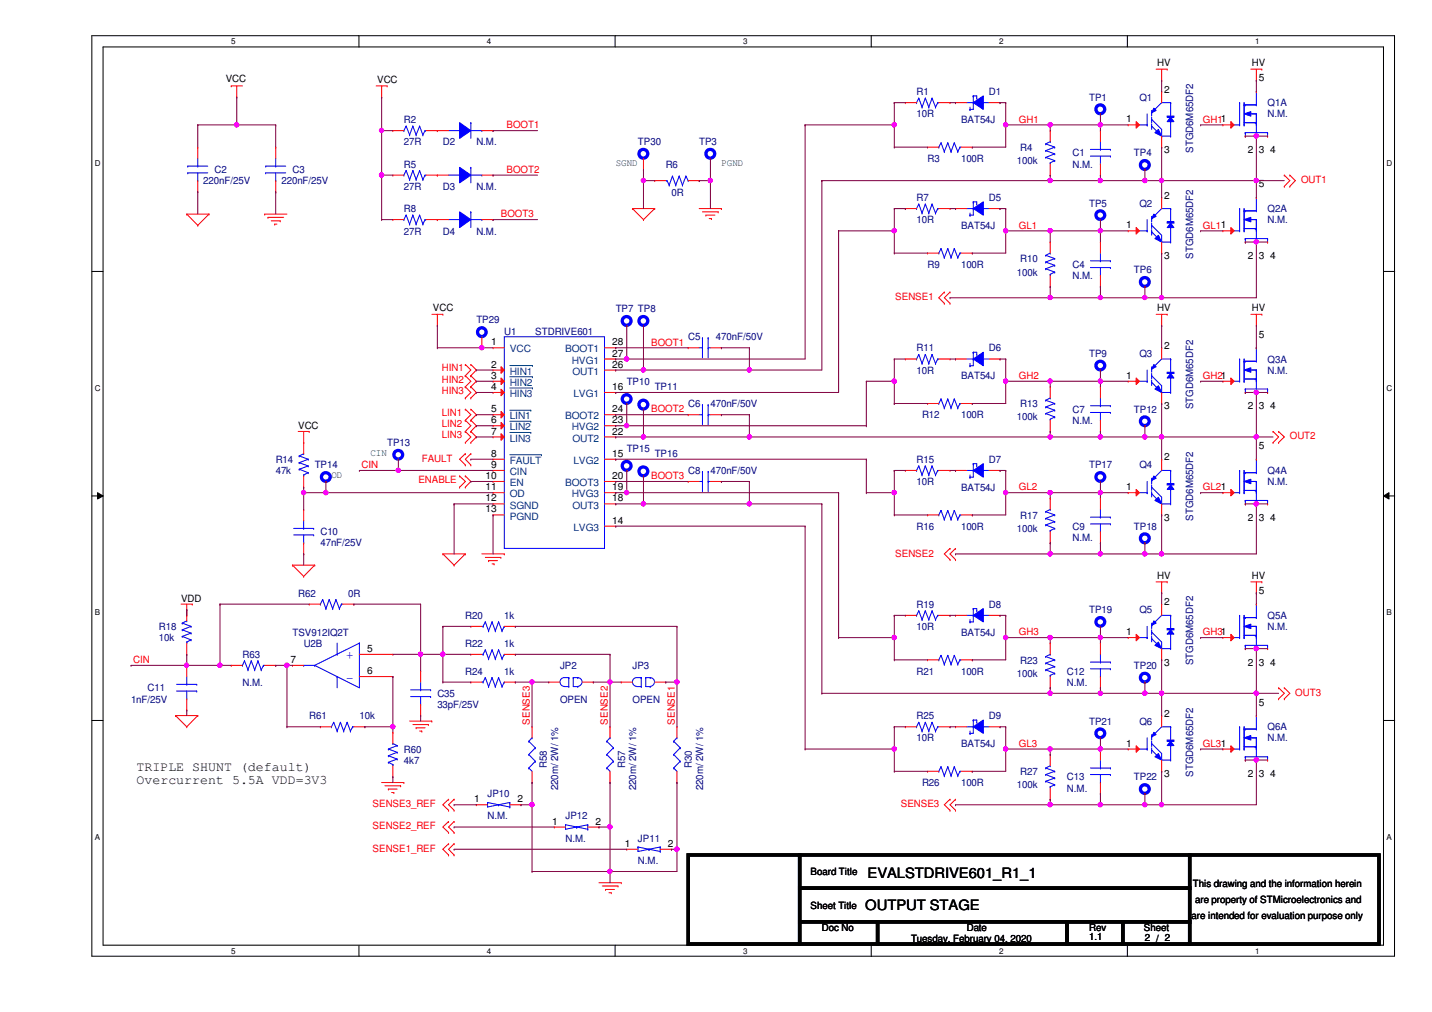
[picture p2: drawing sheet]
<svg xmlns="http://www.w3.org/2000/svg" width="297mm" height="210mm" viewBox="0 0 297 210" stroke-linecap="round" stroke-linejoin="round" font-family="sans-serif">
<defs><g id="words">
<g font-size="3">
<text x="180" y="182.1">EVALSTDRIVE601_R1_1</text>
<text x="179.5" y="188.8">OUTPUT STAGE</text>
</g>
<g font-size="2.8" fill="#00f">
<text x="71.8" y="136.7">+</text>
<text x="71.8" y="141.4">-</text>
</g>
<g font-size="2.8">
<text x="28.3" y="159.9">TRIPLE SHUNT (default)</text>
<text x="28.3" y="162.6">Overcurrent 5.5A VDD=3V3</text>
</g>
<g font-size="2.1">
<text x="46.8" y="17">VCC</text>
<text x="78.2" y="17.2">VCC</text>
<text x="240" y="13.7">HV</text>
<text x="259.7" y="13.7">HV</text>
<text x="261.1" y="16.9">5</text>
<text x="241.5" y="19.2">2</text>
<text x="233.6" y="25.4">1</text>
<text x="241.5" y="31.7">3</text>
<text x="258.8" y="31.7">2</text>
<text x="261.1" y="31.7">3</text>
<text x="263.4" y="31.7">4</text>
<text x="241.5" y="41.2">2</text>
<text x="261.1" y="38.9">5</text>
<text x="233.6" y="47.4">1</text>
<text x="241.5" y="53.7">3</text>
<text x="258.8" y="53.7">2</text>
<text x="261.1" y="53.7">3</text>
<text x="263.4" y="53.7">4</text>
<text x="89.8" y="64.6">VCC</text>
<text x="240" y="64.6">HV</text>
<text x="259.7" y="64.6">HV</text>
<text x="101.9" y="71.6">1</text>
<text x="127" y="71.6">28</text>
<text x="261.1" y="70.1">5</text>
<text x="101.9" y="76.2">2</text>
<text x="127" y="76.2">26</text>
<text x="127" y="74">27</text>
<text x="241.5" y="72.4">2</text>
<text x="101.9" y="78.6">3</text>
<text x="101.9" y="80.9">4</text>
<text x="127" y="80.9">16</text>
<text x="233.6" y="78.6">1</text>
<text x="61.8" y="89.1">VCC</text>
<text x="101.9" y="85.5">5</text>
<text x="101.9" y="87.8">6</text>
<text x="127" y="85.5">24</text>
<text x="127" y="87.8">23</text>
<text x="241.5" y="84.9">3</text>
<text x="258.8" y="84.9">2</text>
<text x="261.1" y="84.9">3</text>
<text x="263.4" y="84.9">4</text>
<text x="101.9" y="94.7">8</text>
<text x="101.9" y="90.1">7</text>
<text x="127" y="90.1">22</text>
<text x="127" y="94.7">15</text>
<text x="241.5" y="95.5">2</text>
<text x="261.1" y="93.2">5</text>
<text x="100.7" y="99.4">10</text>
<text x="100.7" y="101.7">11</text>
<text x="101.9" y="97.1">9</text>
<text x="127" y="99.4">20</text>
<text x="127" y="101.7">19</text>
<text x="233.6" y="101.7">1</text>
<text x="100.7" y="106.3">13</text>
<text x="100.7" y="104">12</text>
<text x="127" y="104">18</text>
<text x="127" y="108.6">14</text>
<text x="241.5" y="108">3</text>
<text x="258.8" y="108">2</text>
<text x="261.1" y="108">3</text>
<text x="263.4" y="108">4</text>
<text x="37.5" y="124.9">VDD</text>
<text x="240" y="120.1">HV</text>
<text x="241.5" y="125.6">2</text>
<text x="259.7" y="120.1">HV</text>
<text x="261.1" y="123.2">5</text>
<text x="233.6" y="131.7">1</text>
<text x="60.2" y="137.5">7</text>
<text x="76.2" y="135.2">5</text>
<text x="76.2" y="139.8">6</text>
<text x="241.5" y="138">3</text>
<text x="258.8" y="138">2</text>
<text x="261.1" y="138">3</text>
<text x="263.4" y="138">4</text>
<text x="241.5" y="148.7">2</text>
<text x="261.1" y="146.3">5</text>
<text x="233.6" y="154.9">1</text>
<text x="241.5" y="161.2">3</text>
<text x="258.8" y="161.2">2</text>
<text x="261.1" y="161.2">3</text>
<text x="263.4" y="161.2">4</text>
<text x="98.4" y="166.4">1</text>
<text x="107.4" y="166.4">2</text>
<text x="114.6" y="171">1</text>
<text x="123.5" y="171">2</text>
<text x="129.6" y="175.6">1</text>
<text x="138.6" y="175.6">2</text>
<text x="168.1" y="181.5">Board Title</text>
<text x="247.4" y="184.1">This drawing and the information herein</text>
<text x="168.1" y="188.5">Sheet Title</text>
<text x="247.2" y="190.5">are intended for evaluation purpose only</text>
<text x="247.9" y="187.3">are property of STMicroelectronics and</text>
<text x="170.5" y="193.1">Doc No</text>
<text x="189" y="195.4">Tuesday, February 04, 2020</text>
<text x="200.5" y="193.1">Date</text>
<text x="225.9" y="193.1">Rev</text>
<text x="225.9" y="194.9">1.1</text>
<text x="237.3" y="193.1">Sheet</text>
<text x="237.5" y="195.2">2 /// 2</text>
<text x="237.5" y="195.2">2</text>
<text x="241.6" y="195.2">2</text>
</g>
<g font-size="2.1" fill="#000080">
<text x="190.1" y="19.7">R1</text>
<text x="205.1" y="19.7">D1</text>
<text x="225.9" y="20.9">TP1</text>
<text x="236.3" y="20.9">Q1</text>
<text x="262.9" y="22.1">Q1A</text>
<text x="83.8" y="25.5">R2</text>
<text x="190.1" y="24.3">10R</text>
<text x="199.3" y="25.5">BAT54J</text>
<text x="262.9" y="24.3">N.M.</text>
<text x="44.5" y="35.9">C2</text>
<text x="60.7" y="35.9">C3</text>
<text x="83.8" y="34.8">R5</text>
<text x="83.8" y="30.1">27R</text>
<text x="91.9" y="30.1">D2</text>
<text x="98.8" y="30.1">N.M.</text>
<text x="132.3" y="30.1">TP30</text>
<text x="138.1" y="34.8">R6</text>
<text x="145" y="30.1">TP3</text>
<text x="192.4" y="33.6">R3</text>
<text x="199.3" y="33.6">100R</text>
<text x="210.9" y="34.1">100k</text>
<text x="211.6" y="31.3">R4</text>
<text x="222.5" y="32.4">C1</text>
<text x="222.5" y="34.8">N.M.</text>
<text x="235.2" y="32.4">TP4</text>
<text x="247.5" y="31.7" transform="rotate(-90 247.5 31.7)">STGD6M65DF2</text>
<text x="42.2" y="38.2">220nF/25V</text>
<text x="58.4" y="38.2">220nF/25V</text>
<text x="83.8" y="39.4">27R</text>
<text x="91.9" y="39.4">D3</text>
<text x="98.8" y="39.4">N.M.</text>
<text x="139.3" y="40.6">0R</text>
<text x="190.1" y="41.7">R7</text>
<text x="205.1" y="41.7">D5</text>
<text x="83.8" y="44">R8</text>
<text x="190.1" y="46.3">10R</text>
<text x="199.3" y="47.5">BAT54J</text>
<text x="225.9" y="42.8">TP5</text>
<text x="236.3" y="42.8">Q2</text>
<text x="262.9" y="44">Q2A</text>
<text x="262.9" y="46.3">N.M.</text>
<text x="83.8" y="48.6">27R</text>
<text x="91.9" y="48.6">D4</text>
<text x="98.8" y="48.6">N.M.</text>
<text x="247.5" y="53.6" transform="rotate(-90 247.5 53.6)">STGD6M65DF2</text>
<text x="192.4" y="55.5">R9</text>
<text x="199.3" y="55.5">100R</text>
<text x="210.9" y="57.2">100k</text>
<text x="211.6" y="54.4">R10</text>
<text x="222.5" y="55.5">C4</text>
<text x="222.5" y="57.9">N.M.</text>
<text x="235.2" y="56.7">TP6</text>
<text x="127.7" y="64.8">TP7 TP8</text>
<text x="98.8" y="67.1">TP29</text>
<text x="104.6" y="69.4">U1</text>
<text x="111" y="69.4">STDRIVE601</text>
<text x="142.7" y="70.6">C5</text>
<text x="148.5" y="70.6">470nF/50V</text>
<text x="190.1" y="72.9">R11</text>
<text x="190.1" y="77.5">10R</text>
<text x="205.1" y="72.9">D6</text>
<text x="225.9" y="74">TP9</text>
<text x="236.3" y="74">Q3</text>
<text x="262.9" y="75.2">Q3A</text>
<text x="262.9" y="77.5">N.M.</text>
<text x="130" y="79.8">TP10</text>
<text x="135.8" y="81">TP11</text>
<text x="199.3" y="78.7">BAT54J</text>
<text x="142.7" y="84.5">C6</text>
<text x="147.4" y="84.5">470nF/50V</text>
<text x="191.3" y="86.8">R12</text>
<text x="199.3" y="86.8">100R</text>
<text x="210.9" y="87.2">100k</text>
<text x="211.6" y="84.5">R13</text>
<text x="222.5" y="85.6">C7</text>
<text x="222.5" y="87.9">N.M.</text>
<text x="235.2" y="85.6">TP12</text>
<text x="247.5" y="84.9" transform="rotate(-90 247.5 84.9)">STGD6M65DF2</text>
<text x="80.3" y="92.5">TP13</text>
<text x="130" y="93.7">TP15</text>
<text x="135.8" y="94.9">TP16</text>
<text x="57.2" y="96">R14</text>
<text x="57.2" y="98.3">47k</text>
<text x="65.3" y="97.2">TP14</text>
<text x="142.7" y="98.3">C8</text>
<text x="147.4" y="98.3">470nF/50V</text>
<text x="190.1" y="96">R15</text>
<text x="190.1" y="100.6">10R</text>
<text x="199.3" y="101.8">BAT54J</text>
<text x="205.1" y="96">D7</text>
<text x="225.9" y="97.2">TP17</text>
<text x="236.3" y="97.2">Q4</text>
<text x="262.9" y="98.3">Q4A</text>
<text x="262.9" y="100.6">N.M.</text>
<text x="211.6" y="107.6">R17</text>
<text x="247.5" y="108" transform="rotate(-90 247.5 108)">STGD6M65DF2</text>
<text x="66.5" y="111">C10</text>
<text x="66.5" y="113.3">47nF/25V</text>
<text x="190.1" y="109.9">R16</text>
<text x="199.3" y="109.9">100R</text>
<text x="210.9" y="110.3">100k</text>
<text x="222.5" y="109.9">C9</text>
<text x="222.5" y="112.2">N.M.</text>
<text x="235.2" y="109.9">TP18</text>
<text x="61.8" y="123.7">R62</text>
<text x="72.2" y="123.7">0R</text>
<text x="32.9" y="130.7">R18</text>
<text x="60.7" y="131.8">TSV912IQ2T</text>
<text x="96.5" y="128.4">R20</text>
<text x="104.6" y="128.4">1k</text>
<text x="190.1" y="126.1">R19</text>
<text x="190.1" y="130.7">10R</text>
<text x="199.3" y="131.8">BAT54J</text>
<text x="205.1" y="126.1">D8</text>
<text x="225.9" y="127.2">TP19</text>
<text x="236.3" y="127.2">Q5</text>
<text x="262.9" y="128.4">Q5A</text>
<text x="262.9" y="130.7">N.M.</text>
<text x="32.9" y="133">10k</text>
<text x="50.3" y="136.4">R63</text>
<text x="63" y="134.2">U2B</text>
<text x="96.5" y="134.2">R22</text>
<text x="104.6" y="134.2">1k</text>
<text x="211.6" y="137.6">R23</text>
<text x="30.6" y="143.4">C11</text>
<text x="50.3" y="142.2">N.M.</text>
<text x="96.5" y="139.9">R24</text>
<text x="104.6" y="139.9">1k</text>
<text x="116.2" y="138.8">JP2</text>
<text x="131.2" y="138.8">JP3</text>
<text x="190.1" y="139.9">R21</text>
<text x="199.3" y="139.9">100R</text>
<text x="210.9" y="140.4">100k</text>
<text x="221.3" y="139.9">C12</text>
<text x="221.3" y="142.2">N.M.</text>
<text x="235.2" y="138.8">TP20</text>
<text x="247.5" y="138" transform="rotate(-90 247.5 138)">STGD6M65DF2</text>
<text x="27.2" y="145.7">1nF/25V</text>
<text x="64.1" y="149.2">R61</text>
<text x="74.5" y="149.2">10k</text>
<text x="90.7" y="144.6">C35</text>
<text x="90.7" y="146.9">33pF/25V</text>
<text x="116.2" y="145.7">OPEN</text>
<text x="131.2" y="145.7">OPEN</text>
<text x="190.1" y="149.2">R25</text>
<text x="205.1" y="149.2">D9</text>
<text x="190.1" y="153.8">10R</text>
<text x="199.3" y="154.9">BAT54J</text>
<text x="225.9" y="150.3">TP21</text>
<text x="236.3" y="150.3">Q6</text>
<text x="262.9" y="151.5">Q6A</text>
<text x="262.9" y="153.8">N.M.</text>
<text x="83.8" y="156.1">R60</text>
<text x="83.8" y="158.4">4k7</text>
<text x="113.5" y="159.3" transform="rotate(-90 113.5 159.3)">R58</text>
<text x="129.7" y="159.3" transform="rotate(-90 129.7 159.3)">R57</text>
<text x="143.5" y="159.3" transform="rotate(-90 143.5 159.3)">R30</text>
<text x="211.6" y="160.7">R27</text>
<text x="221.3" y="161.9">C13</text>
<text x="235.2" y="161.9">TP22</text>
<text x="247.5" y="161.1" transform="rotate(-90 247.5 161.1)">STGD6M65DF2</text>
<text x="101.1" y="165.4">JP10</text>
<text x="115.8" y="163.9" transform="rotate(-90 115.8 163.9)">220m/ 2W/ 1%</text>
<text x="132" y="163.9" transform="rotate(-90 132 163.9)">220m/ 2W/ 1%</text>
<text x="145.8" y="163.9" transform="rotate(-90 145.8 163.9)">220m/ 2W/ 1%</text>
<text x="191.3" y="163">R26</text>
<text x="199.3" y="163">100R</text>
<text x="210.9" y="163.5">100k</text>
<text x="221.3" y="164.2">N.M.</text>
<text x="101.1" y="170">N.M.</text>
<text x="117.3" y="170">JP12</text>
<text x="117.3" y="174.6">N.M.</text>
<text x="132.3" y="174.6">JP11</text>
<text x="132.3" y="179.2">N.M.</text>
</g>
<g font-size="2.1" fill="#f00">
<text x="105.1" y="26.6">BOOT1</text>
<text x="211.4" y="25.4">GH1</text>
<text x="249.5" y="25.4">GH11</text>
<text x="105.1" y="35.9">BOOT2</text>
<text x="269.9" y="38">OUT1</text>
<text x="103.9" y="45.1">BOOT3</text>
<text x="211.4" y="47.4">GL1</text>
<text x="249.5" y="47.4">GL11</text>
<text x="185.7" y="62.3">SENSE1</text>
<text x="135.1" y="71.7">BOOT1</text>
<text x="91.7" y="77">HIN1</text>
<text x="91.7" y="79.4">HIN2</text>
<text x="91.7" y="81.7">HIN3</text>
<text x="211.4" y="78.6">GH2</text>
<text x="249.5" y="78.6">GH21</text>
<text x="91.7" y="86.3">LIN1</text>
<text x="91.7" y="88.6">LIN2</text>
<text x="135.1" y="85.6">BOOT2</text>
<text x="87.5" y="95.8">FAULT</text>
<text x="91.7" y="90.9">LIN3</text>
<text x="267.5" y="91.1">OUT2</text>
<text x="75" y="97.1">CIN</text>
<text x="86.8" y="100.2">ENABLE</text>
<text x="135.1" y="99.4">BOOT3</text>
<text x="211.4" y="101.7">GL2</text>
<text x="249.5" y="101.7">GL21</text>
<text x="185.7" y="115.4">SENSE2</text>
<text x="211.4" y="131.8">GH3</text>
<text x="249.5" y="131.8">GH31</text>
<text x="27.6" y="137.5">CIN</text>
<text x="268.7" y="144.3">OUT3</text>
<text x="109.9" y="150.3" transform="rotate(-90 109.9 150.3)">SENSE3</text>
<text x="126.1" y="150.3" transform="rotate(-90 126.1 150.3)">SENSE2</text>
<text x="140" y="150.3" transform="rotate(-90 140 150.3)">SENSE1</text>
<text x="211.4" y="154.9">GL3</text>
<text x="249.5" y="154.9">GL31</text>
<text x="77.3" y="167.4">SENSE3_REF</text>
<text x="186.9" y="167.4">SENSE3</text>
<text x="77.3" y="172">SENSE2_REF</text>
<text x="77.3" y="176.7">SENSE1_REF</text>
</g>
<g font-size="2.1" fill="#008000">
<text x="127.7" y="34.5">SGND</text>
<text x="149.6" y="34.5">PGND</text>
<text x="76.8" y="94.6">CIN</text>
<text x="68.7" y="99.2">OD</text>
</g>
<g font-size="2.1" fill="#004080">
<text x="105.7" y="73.1">VCC</text>
<text x="105.7" y="77.7">HIN1</text>
<text x="117.2" y="73.1">BOOT1</text>
<text x="118.6" y="75.4">HVG1</text>
<text x="118.7" y="77.7">OUT1</text>
<text x="105.7" y="80.1">HIN2</text>
<text x="105.7" y="82.4">HIN3</text>
<text x="119" y="82.4">LVG1</text>
<text x="105.7" y="87">LIN1</text>
<text x="105.7" y="89.3">LIN2</text>
<text x="117.2" y="87">BOOT2</text>
<text x="118.6" y="89.3">HVG2</text>
<text x="105.7" y="91.6">LIN3</text>
<text x="118.7" y="91.6">OUT2</text>
<text x="105.7" y="100.8">EN</text>
<text x="105.7" y="96.2">FAULT</text>
<text x="105.7" y="98.6">CIN</text>
<text x="117.2" y="100.8">BOOT3</text>
<text x="119" y="96.2">LVG2</text>
<text x="105.7" y="107.8">PGND</text>
<text x="105.7" y="103.2">OD</text>
<text x="105.7" y="105.5">SGND</text>
<text x="118.6" y="103.2">HVG3</text>
<text x="118.7" y="105.5">OUT3</text>
<text x="119" y="110.1">LVG3</text>
</g>
<g font-size="1.7">
<text x="47.9" y="9.1">5</text>
<text x="101" y="9.1">4</text>
<text x="154.1" y="9.1">3</text>
<text x="207.3" y="9.1">2</text>
<text x="260.4" y="9.1">1</text>
<text x="19.6" y="34.5">D</text>
<text x="287.6" y="34.5">D</text>
<text x="19.6" y="81.1">C</text>
<text x="287.6" y="81.1">C</text>
<text x="19.6" y="127.6">B</text>
<text x="287.6" y="127.6">B</text>
<text x="19.6" y="174.2">A</text>
<text x="287.6" y="174.2">A</text>
<text x="47.9" y="197.8">5</text>
<text x="101" y="197.8">4</text>
<text x="154.1" y="197.8">3</text>
<text x="207.3" y="197.8">2</text>
<text x="260.4" y="197.8">1</text>
</g>
</g></defs>
<path d="M19.1 7.4h270.2v190.9h-270.2zM21.4 9.7h265.6v186.3h-265.6z" fill="none" stroke="#000" stroke-width=".21"/>
<g fill="#fff">
<path d="M47.9 7.7h1v1.8h-1z"/>
<path d="M47.9 196.3h1v1.9h-1z"/>
</g>
<path d="M74.5 7.4v2.3M74.5 196v2.4" fill="none" stroke="#000" stroke-width=".21"/>
<g fill="#fff">
<path d="M101 7.7h.9v1.8h-.9z"/>
<path d="M101 196.3h.9v1.9h-.9z"/>
</g>
<path d="M127.6 7.4v2.3M127.6 196v2.4" fill="none" stroke="#000" stroke-width=".21"/>
<g fill="#fff">
<path d="M154.1 7.7h1v1.8h-1z"/>
<path d="M154.1 196.3h1v1.9h-1z"/>
</g>
<path d="M180.7 7.4v2.3M180.7 196v2.4" fill="none" stroke="#000" stroke-width=".21"/>
<g fill="#fff">
<path d="M207.3 7.7h.9v1.8h-.9z"/>
<path d="M207.3 196.3h.9v1.9h-.9z"/>
</g>
<path d="M233.8 7.4v2.3M233.8 196v2.4" fill="none" stroke="#000" stroke-width=".21"/>
<g fill="#fff">
<path d="M260.4 7.7h.9v1.8h-.9z"/>
<path d="M260.4 196.3h.9v1.9h-.9z"/>
<path d="M19.6 33h1.2v1.9h-1.2z"/>
<path d="M287.6 33h1.2v1.9h-1.2z"/>
<path d="M19.6 79.6h1.2v1.8h-1.2z"/>
<path d="M287.6 79.6h1.2v1.8h-1.2z"/>
</g>
<path d="M19.1 56.3h2.3M287 56.3h2.3" fill="none" stroke="#000" stroke-width=".21"/>
<g fill="#fff">
<path d="M19.6 126.2h1.1v1.8h-1.1z"/>
<path d="M287.6 126.2h1.1v1.8h-1.1z"/>
</g>
<path d="M19.1 102.9h2.3M20.2 102.2l1.2 .7-1.2 .6zM287 102.9l1.1-.7v1.3zM287 102.9h2.3" fill="none" stroke="#000" stroke-width=".21"/>
<path d="M20.2 102.2l1.2 .7-1.2 .6zM287 102.9l1.1-.7v1.3z" fill="#000"/>
<g fill="#fff">
<path d="M19.6 172.7h1.1v1.9h-1.1z"/>
<path d="M287.6 172.7h1.1v1.9h-1.1z"/>
</g>
<path d="M19.1 149.4h2.3M287 149.4h2.3" fill="none" stroke="#000" stroke-width=".21"/>
<g fill="none" stroke="#f00" stroke-width=".21">
<path d="M48 17.8h.1M48 17.8h2.3M49.1 17.8v2.4M78 17.8h2.3M79.2 17.8v2.4M80.3 17.8h.1M239.8 14.4h2.3M241 16.7h.1M241 14.4v2.3M242.1 14.4h.1M259.5 14.4h2.2M260.6 16.7h.1"/>
<path d="M260.6 14.4v2.3M261.7 14.4h.1M49.1 20.2h.1M79.2 20.2h.1M266.4 38.6h.1M266.4 36.3h.1M266.4 36.3l1.1 1.2-1.1 1.1M267.5 38.6h.1M267.5 36.3h.1M267.5 36.3l1.2 1.2-1.2 1.1M38.7 44.4h.1M38.7 44.4h4.6"/>
<path d="M38.7 44.4l2.3 2.3M41 46.7h.1M43.3 44.4h.1M43.3 44.4l-2.3 2.3M54.9 44.4h.1M54.9 44.4h4.6M55.6 45.1h.1M55.6 45.1h3.2M56.3 45.8h1.8M57 46.5h.1M57 46.5h.4M58.1 45.8h.1"/>
<path d="M131.2 43.3h.1M131.2 43.3h4.6M131.2 43.3l2.3 2.3M133.5 45.6h.1M135.8 43.3h.1M135.8 43.3l-2.3 2.3M145 43.3h4.6M145.7 43.9h3.3M146.4 44.6h.1M146.4 44.6h1.9M147.1 45.3h.5M147.6 45.3h.1"/>
<path d="M149 43.9h.1M149.6 43.3h.1M89.6 65.2h2.3M90.7 67.5h.1M90.7 65.2v2.3M91.9 65.2h.1M96.5 77.9h.1M96.5 75.6h.1M96.5 75.6l1.2 1.1-1.2 1.2M96.5 77.9l1.2 1.2-1.2 1.1M97.7 75.6h.1M97.7 77.9h.1"/>
<path d="M97.7 75.6l1.1 1.1-1.1 1.2M97.7 77.9l1.1 1.2-1.1 1.1M195.9 60.6h.1M195.9 62.9h.1M195.9 60.6l-1.2 1.2 1.2 1.1M197.1 60.6h.1M197.1 62.9h.1M197.1 60.6l-1.2 1.2 1.2 1.1M239.8 65.2h2.3M241 67.5h.1M241 65.2v2.3M242.1 65.2h.1"/>
<path d="M259.5 65.2h2.2M260.6 67.5h.1M260.6 65.2v2.3M261.7 65.2h.1M61.8 89.5h2.3M63 91.8h.1M63 89.5v2.3M64.1 89.5h.1M95.3 98.7h.1M95.3 98.7l1.2 1.2-1.2 1.1M96.5 80.2h.1M96.5 82.5h.1"/>
<path d="M96.5 87.2h.1M96.5 84.9h.1M96.5 89.5h.1M96.5 91.8h.1M96.5 96.4h.1M96.5 94.1h.1M96.5 98.7h.1M96.5 80.2l1.2 1.2-1.2 1.1M96.5 84.9l1.2 1.1-1.2 1.2M96.5 87.2l1.2 1.1-1.2 1.2M96.5 89.5l1.2 1.1-1.2 1.2M96.5 94.1l-1.2 1.1 1.2 1.2"/>
<path d="M96.5 98.7l1.2 1.2-1.2 1.1M97.7 80.2h.1M97.7 82.5h.1M97.7 84.9h.1M97.7 87.2h.1M97.7 89.5h.1M97.7 91.8h.1M97.7 96.4h.1M97.7 94.1h.1M97.7 80.2l1.1 1.2-1.1 1.1M97.7 84.9l1.1 1.1-1.1 1.2M97.7 87.2l1.1 1.1-1.1 1.2"/>
<path d="M97.7 89.5l1.1 1.1-1.1 1.2M97.7 94.1l-1.2 1.1 1.2 1.2M264.1 91.8h.1M264.1 89.5h.1M264.1 89.5l1.1 1.1-1.1 1.2M265.2 91.8h.1M265.2 89.5h.1M265.2 89.5l1.2 1.1-1.2 1.2M60.7 117.2h.1M60.7 117.2h4.6M60.7 117.2l2.3 2.3M63 119.5h.1"/>
<path d="M65.3 117.2h.1M65.3 117.2l-2.3 2.3M91.9 114.9h.1M91.9 114.9h4.6M91.9 114.9l2.3 2.3M94.2 117.2h.1M95.3 101h.1M96.5 114.9h.1M96.5 101h.1M96.5 114.9l-2.3 2.3M99.9 114.9h4.7M100.7 115.6h3.2"/>
<path d="M101.3 116.3h.1M101.3 116.3h1.9M102.1 117h.4M102.5 117h.1M103.9 115.6h.1M104.6 114.9h.1M197.1 113.7h.1M197.1 116.1h.1M197.1 113.7l-1.2 1.2 1.2 1.2M198.2 113.7h.1M198.2 116.1h.1M198.2 113.7l-1.1 1.2 1.1 1.2"/>
<path d="M37.5 125.3h2.4M38.7 127.6h.1M38.7 125.3v2.3M39.9 125.3h.1M239.8 120.7h2.3M241 123h.1M241 120.7v2.3M242.1 120.7h.1M259.5 120.7h2.2M260.6 123h.1M260.6 120.7v2.3M261.7 120.7h.1"/>
<path d="M36.4 148.4h.1M36.4 148.4h4.6M36.4 148.4l2.3 2.3M38.7 150.7h.1M41 148.4h.1M41 148.4l-2.3 2.3M85 149.6h4.6M85.6 150.3h3.3M86.3 151h.1M86.3 151h1.9M87 151.6h.5M87.5 151.6h.1"/>
<path d="M88.9 150.3h.1M89.6 149.6h.1M228.3 155.4h.1M228.3 155.4v2.2M265.2 144.9h.1M265.2 142.7h.1M265.2 142.7l1.2 1.1-1.2 1.1M266.4 144.9h.1M266.4 142.7h.1M266.4 142.7l1.1 1.1-1.1 1.1M79.2 162.3h4.6M79.8 163h3.3"/>
<path d="M80.6 163.7h.1M80.6 163.7h1.8M81.2 164.4h.5M81.7 164.4h.1M83.1 163h.1M83.8 162.3h.1M93 177.3h.1M93 175h.1M93 172.7h.1M93 170.4h.1M93 168.1h.1M93 165.8h.1"/>
<path d="M93 175l-1.1 1.1 1.1 1.2M93 170.4l-1.1 1.1 1.1 1.2M93 165.8l-1.1 1.1 1.1 1.2M94.2 177.3h.1M94.2 175h.1M94.2 172.7h.1M94.2 170.4h.1M94.2 168.1h.1M94.2 165.8h.1M94.2 175l-1.2 1.1 1.2 1.2M94.2 170.4l-1.2 1.1 1.2 1.2M94.2 165.8l-1.2 1.1 1.2 1.2"/>
<path d="M197.1 165.8h.1M197.1 168.1h.1M197.1 165.8l-1.2 1.1 1.2 1.2M198.2 165.8h.1M198.2 168.1h.1M198.2 165.8l-1.1 1.1 1.1 1.2M228.3 164.6h.1M228.3 162.3v2.3M124.2 183.1h4.7M124.9 183.8h3.3M125.6 184.5h.1M125.6 184.5h1.9"/>
<path d="M126.3 185.2h.5M126.8 185.2h.1M128.2 183.8h.1M128.9 183.1h.1"/>
</g>
<path d="M142.7 177.3h23.2v18.5h-23.2zM165.9 177.3h80.9v6.9h-80.9zM246.8 177.3h39.2v18.5h-39.2zM165.9 191.2h16.1v4.6h-16.1zM165.9 184.2h80.9v7h-80.9zM182 191.2h39.3v4.6h-39.3zM221.3 191.2h11.6v4.6h-11.6zM232.9 191.2h13.9v4.6h-13.9z" fill="none" stroke="#000" stroke-width=".68"/>
<g fill="none" stroke="#00f" stroke-width=".21">
<path d="M226.2 159.3h4.1M228.3 159.3h.1M228.3 157.6v1.7M230.3 159.3h.1M256 155.4h1.1M257.1 155.4h.1M257.1 150.7h.1M257.1 150.7v4.7M258.1 155.4h.1M258.1 151.2h.1M258.1 150.7v4.7M258.1 151.2h2.5"/>
<path d="M258.1 154.9h2.5M258.3 151.2h.1M259.2 153h1.4M260.4 154.9h.1M260.6 151.2h.1M260.6 153h.1M260.6 155.4h.1M260.6 154.9h.1M260.6 157.6h.1M260.6 148.4v2.8M260.6 153v4.6M226.2 160.7h4.1"/>
<path d="M228.3 162.3h.1M228.3 160.7v1.6M230.3 160.7h.1"/>
</g>
<path d="M258.1 153l1.4-.4v.9z" fill="#00f"/>
<path d="M258.1 153l1.4-.4v.9zM258.3 157h.1M258.3 157h4.6M258.3 157v.6M262.9 157h.1M262.9 157v.6" fill="none" stroke="#00f" stroke-width=".21"/>
<path d="M255.3 154.7l.7 .7-.7 .6z" fill="#f00"/>
<path d="M228.3 99.9h.1M253.7 155.4h.1M253.7 155.4h2.3M255.3 154.7l.7 .7-.7 .6zM258.3 157.6h.1M260.6 157.6h.1M260.6 148.4h.1M262.9 157.6h.1" fill="none" stroke="#f00" stroke-width=".21"/>
<circle cx="228.2" cy="98.9" r=".91" fill="none" stroke="#00f" stroke-width=".68"/>
<g fill="none" stroke="#00f" stroke-width=".21">
<path d="M236.3 132.2h1.7M238 132.2h.1M238.9 130.2h.1M238.9 132.9h.1M238.9 129.7h.1M238.9 129.2v1M238.9 132v.9M241 134.5h.1M241 133.2v1.3M241 134.5h1.8M242.8 127.6h.1M242.8 131.5h.1"/>
<path d="M242.8 134.5h.1M242.8 127.6h-1.8l-2.1 2.1M242.8 131.5v3"/>
</g>
<path d="M242.1 130.4h1.4v.2h-1.4z" fill-rule="evenodd" fill="#00f"/>
<path d="M238 132.2h.1M238 129.9v2.3M238.9 131.5h.1M238.9 132.5h.1M238.9 131.1h.1M238.9 130.6v.9M238.9 132.5l2.1 2M238.9 131.1l2.1 2.1M242.1 130.4h1.4v.2h-1.4zM242.8 127.6h.1M242.8 127.6v2.8" fill="none" stroke="#00f" stroke-width=".21"/>
<path d="M242.8 130.6l.7 .9h-1.4z" fill="#00f"/>
<path d="M242.8 130.6l.7 .9h-1.4z" fill="none" stroke="#00f" stroke-width=".21"/>
<path d="M239.6 133.9l.7-.7 .7 1.3z" fill="#00f"/>
<path d="M239.6 133.9l.7-.7 .7 1.3z" fill="none" stroke="#00f" stroke-width=".21"/>
<path d="M239.4 128.8l.4 .4-.9 .5z" fill="#00f"/>
<path d="M239.4 128.8l.4 .4-.9 .5z" fill="none" stroke="#00f" stroke-width=".21"/>
<path d="M235.7 131.6l.6 .6-.6 .7z" fill="#f00"/>
<g fill="none" stroke="#f00" stroke-width=".21">
<path d="M228.3 89.5h.1M228.3 80.2h.1M228.3 80.2v2.3M228.3 87.2v2.3M234 132.2h.1M234 132.2h2.3M235.7 131.6l.6 .6-.6 .7zM241 125.3h.1M241 136.9h.1M241 125.3v2.3M241 134.5v2.4M81.5 151.9h.1"/>
<path d="M81.5 151.9v2.3M81.5 158.8v2.3M217.8 156.5h.1M217.8 156.5v2.3M81.5 161.1h.1M217.8 165.8h.1M217.8 163.4v2.4"/>
</g>
<g fill="none" stroke="#00f" stroke-width=".21">
<path d="M226.2 85.6h4.1M226.2 84.2h4.1M228.3 87.2h.1M228.3 84.2h.1M228.3 82.5v1.7M228.3 85.6v1.6M230.3 85.6h.1M230.3 84.2h.1M80.6 158.1h.1M80.6 156.8h.1M80.6 155.4h.1M80.6 158.1l.9 .5"/>
<path d="M80.6 156.8l1.8 .6M80.6 155.4l1.8 .6M81.5 154.2h.1M81.5 158.6h.1M81.5 154.2l.9 .4M81.5 158.6v.2M82.4 157.4h.1M82.4 156h.1M82.4 154.6h.1M82.4 157.4l-1.8 .7M82.4 156l-1.8 .8M82.4 154.6l-1.8 .8"/>
<path d="M216.9 159.3h.1M216.9 159.3l1.9 .7M217.8 158.8h.1M217.8 158.8l-.9 .5M218.8 160h.1M218.8 160l-1.9 .7M236.3 155.4h1.7M238 155.4h.1M238.9 153.3h.1M238.9 156h.1M238.9 152.8h.1M238.9 152.4v.9"/>
<path d="M238.9 155.1v.9M241 157.6h.1M241 156.3v1.3M241 157.6h1.8M242.8 150.7h.1M242.8 154.6h.1M242.8 157.6h.1M242.8 150.7h-1.8l-2.1 2.1M242.8 154.6v3M216.9 162.1h.1M216.9 160.7h.1M216.9 162.1l1.9 .7"/>
<path d="M216.9 160.7l1.9 .7M217.8 163.2h.1M217.8 163.2v.2M218.8 162.8h.1M218.8 161.4h.1M218.8 162.8l-1 .4M218.8 161.4l-1.9 .7"/>
</g>
<path d="M242.1 153.5h1.4v.3h-1.4z" fill-rule="evenodd" fill="#00f"/>
<path d="M238 155.4h.1M238 153v2.4M238.9 154.6h.1M238.9 155.6h.1M238.9 154.2h.1M238.9 153.8v.8M238.9 155.6l2.1 2M238.9 154.2l2.1 2.1M242.1 153.5h1.4v.3h-1.4zM242.8 150.7h.1M242.8 150.7v2.8" fill="none" stroke="#00f" stroke-width=".21"/>
<path d="M242.8 153.8l.7 .8h-1.4z" fill="#00f"/>
<path d="M242.8 153.8l.7 .8h-1.4z" fill="none" stroke="#00f" stroke-width=".21"/>
<path d="M239.6 157l.7-.7 .7 1.3z" fill="#00f"/>
<path d="M239.6 157l.7-.7 .7 1.3z" fill="none" stroke="#00f" stroke-width=".21"/>
<path d="M239.4 151.9l.4 .5-.9 .4z" fill="#00f"/>
<path d="M239.4 151.9l.4 .5-.9 .4z" fill="none" stroke="#00f" stroke-width=".21"/>
<path d="M235.7 154.7l.6 .7-.6 .6z" fill="#f00"/>
<path d="M41 39.8h.1M41 30.5h.1M41 30.5v2.4M41 37.5v2.3M234 155.4h.1M234 155.4h2.3M235.7 154.7l.6 .7-.6 .6zM241 148.4h.1M241 160h.1M241 148.4v2.3M241 157.6v2.4" fill="none" stroke="#f00" stroke-width=".21"/>
<g fill="none" stroke="#00f" stroke-width=".21">
<path d="M38.9 35.9h.1M38.9 34.5h.1M38.9 35.9h4.2M38.9 34.5h4.2M41 37.5h.1M41 34.5h.1M41 32.9v1.6M41 35.9v1.6M256 47.9h1.1M257.1 47.9h.1M257.1 43.3h.1M257.1 43.3v4.6"/>
<path d="M258.1 47.9h.1M258.1 43.7h.1M258.1 43.3v4.6M258.1 43.7h2.5M258.1 47.4h2.5M258.3 43.7h.1M259.2 45.6h1.4M260.4 47.4h.1M260.6 43.7h.1M260.6 45.6h.1M260.6 47.9h.1M260.6 47.4h.1"/>
<path d="M260.6 50.2h.1M260.6 40.9v2.8M260.6 45.6v4.6"/>
</g>
<path d="M258.1 45.6l1.4-.5v.9z" fill="#00f"/>
<path d="M258.1 45.6l1.4-.5v.9zM258.3 49.5h.1M258.3 49.5h4.6M258.3 49.5v.7M262.9 49.5h.1M262.9 49.5v.7" fill="none" stroke="#00f" stroke-width=".21"/>
<path d="M255.3 47.2l.7 .7-.7 .7z" fill="#f00"/>
<path d="M253.7 47.9h.1M253.7 47.9h2.3M255.3 47.2l.7 .7-.7 .7zM258.3 50.2h.1M260.6 50.2h.1M260.6 40.9h.1M262.9 50.2h.1" fill="none" stroke="#f00" stroke-width=".21"/>
<g fill="none" stroke="#00f" stroke-width=".21">
<path d="M238.9 99.7h.1M238.9 99.2v.9M242.8 97.6h.1M242.8 97.6h-1.8l-2.1 2.1M236.3 102.2h1.7M238 102.2h.1M238.9 100.1h.1M238.9 102.9h.1M238.9 102v.9M241 104.5h.1M241 103.1v1.4M241 104.5h1.8"/>
<path d="M242.8 101.5h.1M242.8 104.5h.1M242.8 101.5v3"/>
</g>
<path d="M242.1 100.3h1.4v.3h-1.4z" fill-rule="evenodd" fill="#00f"/>
<path d="M238 99.9v2.3M242.8 97.6h.1M242.8 97.6v2.7M238 102.2h.1M238.9 101.5h.1M238.9 102.4h.1M238.9 101h.1M238.9 100.6v.9M238.9 102.4l2.1 2.1M238.9 101l2.1 2.1M242.1 100.3h1.4v.3h-1.4z" fill="none" stroke="#00f" stroke-width=".21"/>
<path d="M242.8 100.6l.7 .9h-1.4z" fill="#00f"/>
<path d="M242.8 100.6l.7 .9h-1.4z" fill="none" stroke="#00f" stroke-width=".21"/>
<path d="M239.6 103.8l.7-.7 .7 1.4z" fill="#00f"/>
<path d="M239.6 103.8l.7-.7 .7 1.4z" fill="none" stroke="#00f" stroke-width=".21"/>
<path d="M239.4 98.7l.4 .5-.9 .5z" fill="#00f"/>
<path d="M239.4 98.7l.4 .5-.9 .5z" fill="none" stroke="#00f" stroke-width=".21"/>
<path d="M235.7 101.5l.6 .7-.6 .7z" fill="#f00"/>
<g fill="none" stroke="#f00" stroke-width=".21">
<path d="M241 95.2h.1M241 95.2v2.4M234 102.2h.1M234 102.2h2.3M235.7 101.5l.6 .7-.6 .7zM241 106.8h.1M241 104.5v2.3M87.2 139.2h.1M87.2 139.2v2.3M192.4 136.9h.1M192.4 136.9h2.3M199.3 136.9h2.4"/>
<path d="M201.7 136.9h.1M87.2 148.4h.1M87.2 146.1v2.3"/>
</g>
<g fill="none" stroke="#00f" stroke-width=".21">
<path d="M260.6 19v2.8M256 25.9h1.1M257.1 25.9h.1M257.1 21.3h.1M257.1 21.3v4.6M258.1 25.9h.1M258.1 21.8h.1M258.1 21.3v4.6M258.1 21.8h2.5M258.1 25.4h2.5M258.3 21.8h.1M259.2 23.6h1.4"/>
<path d="M260.4 25.4h.1M260.6 21.8h.1M260.6 23.6h.1M260.6 25.9h.1M260.6 25.4h.1M260.6 28.2h.1M260.6 23.6v4.6M194.7 136.9h.1M195.2 135.9h.1M195.2 135.9l.7 1.9M195.2 135.9l-.5 1M195.9 137.8h.1"/>
<path d="M196.6 135.9h.1M196.6 135.9l.7 1.9M196.6 135.9l-.7 1.9M197.3 137.8h.1M198 135.9h.1M198 135.9l.7 1.9M198 135.9l-.7 1.9M198.7 137.8h.1M199.1 136.9h.1M199.1 136.9l-.4 .9M199.1 136.9h.2M85.2 144.5h4.1"/>
<path d="M85.2 143.1h4.1M87.2 146.1h.1M87.2 143.1h.1M87.2 141.5v1.6M87.2 144.5v1.6M89.3 144.5h.1M89.3 143.1h.1"/>
</g>
<path d="M258.1 23.6l1.4-.4v.9z" fill="#00f"/>
<path d="M258.1 23.6l1.4-.4v.9zM258.3 27.5h.1M258.3 27.5h4.6M258.3 27.5v.7M262.9 27.5h.1M262.9 27.5v.7" fill="none" stroke="#00f" stroke-width=".21"/>
<path d="M255.3 25.2l.7 .7-.7 .7z" fill="#f00"/>
<g fill="none" stroke="#f00" stroke-width=".21">
<path d="M260.6 19h.1M253.7 25.9h.1M253.7 25.9h2.3M255.3 25.2l.7 .7-.7 .7zM258.3 28.2h.1M260.6 28.2h.1M262.9 28.2h.1M81.5 45.6h.1M81.5 45.6h2.3M88.4 45.6h2.3M90.7 45.6h.1M102.3 72.1h.1"/>
<path d="M102.3 72.1h2.3M125.4 72.1h2.3M125.4 76.7h2.3M127.7 72.1h.1M127.7 76.7h.1M102.3 99.9h.1M102.3 95.2h.1M102.3 97.6h.1M102.3 99.9h2.3M102.3 95.2h2.3M102.3 97.6h2.3M125.4 86h2.3"/>
<path d="M127.7 86h.1M102.3 106.8h.1M102.3 102.2h.1M102.3 106.8h2.3M102.3 102.2h2.3M38.7 126.4h.1M38.7 135.7h.1M38.7 126.4v2.4M38.7 133.4v2.3M97.7 141.5h.1M97.7 141.5h2.2M104.6 141.5h2.3"/>
<path d="M106.9 141.5h.1M128.9 141.5h.1M128.9 141.5h2.3M135.8 141.5h2.3M138.1 141.5h.1"/>
</g>
<g fill="none" stroke="#00f" stroke-width=".21">
<path d="M83.8 45.6h.1M84.2 44.6h.1M84.2 44.6l.8 1.9M84.2 44.6l-.4 1M85 46.5h.1M85.6 44.6h.1M85.6 44.6l.7 1.9M85.6 44.6l-.6 1.9M86.3 46.5h.1M87 44.6h.1M87 44.6l.7 1.9M87 44.6l-.7 1.9"/>
<path d="M87.7 46.5h.1M88.2 45.6h.1M88.2 45.6l-.5 .9M88.2 45.6h.2M104.6 69.8h20.8v43.9h-20.8zM37.8 132h.1M37.8 130.6h.1M37.8 129.2h.1M37.8 132l1.8 .7M37.8 130.6l1.8 .7M37.8 129.2l1.8 .7M38.7 128.8h.1"/>
<path d="M38.7 133.2h.1M38.7 128.8l-.9 .4M38.7 133.2v.2M39.6 132.7h.1M39.6 131.3h.1M39.6 129.9h.1M39.6 132.7l-.9 .5M39.6 131.3l-1.8 .7M39.6 129.9l-1.8 .7M99.9 141.5h.3M100.2 141.5h.1M100.7 140.5h.1"/>
<path d="M100.7 140.5l-.5 1M100.7 140.5l.6 1.9M101.3 142.4h.1M102.1 140.5h.1M102.1 140.5l-.8 1.9M102.1 140.5l.6 1.9M102.7 142.4h.1M103.4 140.5h.1M103.4 140.5l-.7 1.9M103.4 140.5l.7 1.9M104.1 142.4h.1M104.6 141.5h.1"/>
<path d="M104.6 141.5l-.5 .9M132.1 142.4h.9M133 140.5h.1M133 140.5h-.9a.91 .91 0 0 0-.9 1 .91 .91 0 0 0 .9 .9M133 142.4h.1M133 140.5v1.9M133.9 140.5h.1M133.9 140.5v1.9h1M133.9 140.5h1M134.9 142.4h.1M134.9 140.5a.91 .91 0 0 1 .9 1 .91 .91 0 0 1-.9 .9M134.9 140.5h.1"/>
</g>
<path d="M105.7 94.3h6.6M112.3 94.3h.1" fill="none" stroke="#004080" stroke-width=".21"/>
<path d="M103.9 76.1l.7 .6-.7 .7z" fill="#f00"/>
<g fill="none" stroke="#f00" stroke-width=".21">
<path d="M102.3 76.7h.1M102.3 76.7h2.3M103.9 76.1l.7 .6-.7 .7zM125.4 74.5h2.3M127.7 74.5h.1M125.4 88.3h2.3M125.4 90.6h2.3M125.4 99.9h2.3M127.7 88.3h.1M127.7 90.6h.1M127.7 99.9h.1M102.3 104.5h.1"/>
<path d="M102.3 104.5h2.3M125.4 104.5h2.3M125.4 109.1h2.3M125.4 102.2h2.3M127.7 109.1h.1M127.7 102.2h.1M127.7 104.5h.1"/>
</g>
<path d="M105.7 75.8h4.7M110.4 75.8h.1" fill="none" stroke="#004080" stroke-width=".21"/>
<path d="M103.9 78.4l.7 .7-.7 .7z" fill="#f00"/>
<path d="M102.3 79.1h.1M102.3 79.1h2.3M103.9 78.4l.7 .7-.7 .7z" fill="none" stroke="#f00" stroke-width=".21"/>
<path d="M105.7 78.1h4.7M110.4 78.1h.1" fill="none" stroke="#004080" stroke-width=".21"/>
<path d="M103.9 80.7l.7 .7-.7 .7z" fill="#f00"/>
<path d="M102.3 81.4h.1M102.3 81.4h2.3M103.9 80.7l.7 .7-.7 .7z" fill="none" stroke="#f00" stroke-width=".21"/>
<path d="M105.7 80.5h4.7M110.4 80.5h.1" fill="none" stroke="#004080" stroke-width=".21"/>
<path d="M103.9 85.3l.7 .7-.7 .7z" fill="#f00"/>
<path d="M102.3 86h.1M102.3 86h2.3M103.9 85.3l.7 .7-.7 .7z" fill="none" stroke="#f00" stroke-width=".21"/>
<path d="M105.7 85.1h4.4M110.1 85.1h.1" fill="none" stroke="#004080" stroke-width=".21"/>
<path d="M103.9 87.6l.7 .7-.7 .7z" fill="#f00"/>
<path d="M102.3 88.3h.1M102.3 88.3h2.3M103.9 87.6l.7 .7-.7 .7z" fill="none" stroke="#f00" stroke-width=".21"/>
<path d="M105.7 87.4h4.4M110.1 87.4h.1" fill="none" stroke="#004080" stroke-width=".21"/>
<path d="M103.9 90l.7 .6-.7 .7z" fill="#f00"/>
<path d="M102.3 90.6h.1M102.3 90.6h2.3M103.9 90l.7 .6-.7 .7zM125.4 95.2h2.3M125.4 81.4h2.3M127.7 95.2h.1M127.7 81.4h.1M187.8 127.6h.1M187.8 127.6h2.3M194.7 127.6h2.4M197.1 127.6h.1" fill="none" stroke="#f00" stroke-width=".21"/>
<path d="M105.7 89.7h4.4M110.1 89.7h.1" fill="none" stroke="#004080" stroke-width=".21"/>
<g fill="none" stroke="#00f" stroke-width=".21">
<path d="M236.3 25.9h1.7M238 25.9h.1M238.9 23.8h.1M238.9 26.6h.1M238.9 23.4h.1M238.9 22.9v.9M238.9 25.7v.9M241 28.2h.1M241 26.8v1.4M241 28.2h1.8M242.8 21.3h.1M242.8 25.2h.1"/>
<path d="M242.8 28.2h.1M242.8 21.3h-1.8l-2.1 2.1M242.8 25.2v3M190.1 127.6h.1M190.6 126.7h.1M190.6 126.7l.7 1.8M190.6 126.7l-.5 .9M191.3 128.5h.1M191.9 126.7h.1M191.9 126.7l.8 1.8M191.9 126.7l-.6 1.8M192.7 128.5h.1"/>
<path d="M193.3 126.7h.1M193.3 126.7l.8 1.8M193.3 126.7l-.6 1.8M194.1 128.5h.1M194.5 127.6h.1M194.5 127.6l-.4 .9M194.5 127.6h.2"/>
</g>
<path d="M242.1 24.1h1.4v.2h-1.4z" fill-rule="evenodd" fill="#00f"/>
<path d="M238 25.9h.1M238 23.6v2.3M238.9 25.2h.1M238.9 26.2h.1M238.9 24.8h.1M238.9 24.3v.9M238.9 26.2l2.1 2M238.9 24.8l2.1 2M242.1 24.1h1.4v.2h-1.4zM242.8 21.3h.1M242.8 21.3v2.8" fill="none" stroke="#00f" stroke-width=".21"/>
<path d="M242.8 24.3l.7 .9h-1.4z" fill="#00f"/>
<path d="M242.8 24.3l.7 .9h-1.4z" fill="none" stroke="#00f" stroke-width=".21"/>
<path d="M239.6 27.5l.7-.7 .7 1.4z" fill="#00f"/>
<path d="M239.6 27.5l.7-.7 .7 1.4z" fill="none" stroke="#00f" stroke-width=".21"/>
<path d="M239.4 22.4l.4 .5-.9 .5z" fill="#00f"/>
<path d="M239.4 22.4l.4 .5-.9 .5z" fill="none" stroke="#00f" stroke-width=".21"/>
<path d="M235.7 25.2l.6 .7-.6 .7z" fill="#f00"/>
<path d="M241 19h.1M241 19v2.3M234 25.9h.1M234 25.9h2.3M235.7 25.2l.6 .7-.6 .7zM241 30.5h.1M241 28.2v2.3" fill="none" stroke="#f00" stroke-width=".21"/>
<g fill="none" stroke="#00f" stroke-width=".21">
<path d="M256 132.2h1.1M257.1 132.2h.1M257.1 127.6h.1M257.1 127.6v4.6M258.1 132.2h.1M258.1 128.1h.1M258.1 127.6v4.6M258.1 128.1h2.5M258.1 131.8h2.5M258.3 128.1h.1M259.2 129.9h1.4M260.4 131.8h.1"/>
<path d="M260.6 128.1h.1M260.6 129.9h.1M260.6 132.2h.1M260.6 131.8h.1M260.6 134.5h.1M260.6 125.3v2.8M260.6 129.9v4.6"/>
</g>
<path d="M258.1 129.9l1.4-.4v.9z" fill="#00f"/>
<path d="M258.1 129.9l1.4-.4v.9zM258.3 133.9h.1M258.3 133.9h4.6M258.3 133.9v.6M262.9 133.9h.1M262.9 133.9v.6" fill="none" stroke="#00f" stroke-width=".21"/>
<path d="M255.3 131.6l.7 .6-.7 .7z" fill="#f00"/>
<path d="M253.7 132.2h.1M253.7 132.2h2.3M255.3 131.6l.7 .6-.7 .7zM258.3 134.5h.1M260.6 134.5h.1M260.6 125.3h.1M262.9 134.5h.1" fill="none" stroke="#f00" stroke-width=".21"/>
<path d="M201.2 75.9h.1M201.2 75.9h.7M201.2 75.4v.5M201.9 73.1h.1M201.9 73.1h.7v.4M202.6 73.5h.1" fill="none" stroke="#00f" stroke-width=".21"/>
<path d="M201.9 74.5l2.1-1.4v2.8z" fill-rule="evenodd" fill="#00f"/>
<g fill="none" stroke="#00f" stroke-width=".21">
<path d="M201.9 19.9h.1M201.9 19.9h.7v.5M201.2 22.7h.1M201.2 22.7h.7M201.2 22.2v.5M202.6 20.4h.1M200.5 74.5h1.4M201.9 74.5l2.1-1.4v2.8zM201.9 74.5h.1M201.9 73.1h.1M201.9 73.1v2.8M204 74.5h.1"/>
<path d="M204 74.5h1.1"/>
</g>
<path d="M198.2 74.5h.1M198.2 74.5h2.3M205.1 74.5h2.3M207.4 74.5h.1M133.5 98.7h.1" fill="none" stroke="#f00" stroke-width=".21"/>
<circle cx="133.5" cy="97.8" r=".91" fill="none" stroke="#00f" stroke-width=".68"/>
<path d="M201.9 21.3l2.1-1.4v2.8z" fill-rule="evenodd" fill="#00f"/>
<g fill="none" stroke="#00f" stroke-width=".21">
<path d="M201.9 19.9h.1M201.9 19.9v2.8M200.5 21.3h1.4M201.9 21.3l2.1-1.4v2.8zM201.9 21.3h.1M204 21.3h.1M204 21.3h1.1M236.3 47.9h1.7M238 47.9h.1M238.9 45.8h.1M238.9 48.6h.1M238.9 45.3h.1"/>
<path d="M238.9 44.9v.9M238.9 47.6v1M241 50.2h.1M241 48.8v1.4M241 50.2h1.8M242.8 43.3h.1M242.8 47.2h.1M242.8 50.2h.1M242.8 43.3h-1.8l-2.1 2M242.8 47.2v3"/>
</g>
<path d="M198.2 21.3h.1M198.2 21.3h2.3M205.1 21.3h2.3M207.4 21.3h.1M228.3 76.7h.1M237.5 112.6h.1" fill="none" stroke="#f00" stroke-width=".21"/>
<g fill="none" stroke="#00f" stroke-width=".68">
<circle cx="228.2" cy="75.8" r=".91"/>
<circle cx="237.5" cy="111.6" r=".91"/>
</g>
<path d="M242.1 46h1.4v.3h-1.4z" fill-rule="evenodd" fill="#00f"/>
<path d="M238 47.9h.1M238 45.6v2.3M238.9 47.2h.1M238.9 48.1h.1M238.9 46.7h.1M238.9 46.3v.9M238.9 48.1l2.1 2.1M238.9 46.7l2.1 2.1M242.1 46h1.4v.3h-1.4zM242.8 43.3h.1M242.8 43.3v2.7" fill="none" stroke="#00f" stroke-width=".21"/>
<path d="M242.8 46.3l.7 .9h-1.4z" fill="#00f"/>
<path d="M242.8 46.3l.7 .9h-1.4z" fill="none" stroke="#00f" stroke-width=".21"/>
<path d="M239.6 49.5l.7-.7 .7 1.4z" fill="#00f"/>
<path d="M239.6 49.5l.7-.7 .7 1.4z" fill="none" stroke="#00f" stroke-width=".21"/>
<path d="M239.4 44.4l.4 .5-.9 .4z" fill="#00f"/>
<path d="M239.4 44.4l.4 .5-.9 .4z" fill="none" stroke="#00f" stroke-width=".21"/>
<path d="M235.7 47.2l.6 .7-.6 .7z" fill="#f00"/>
<path d="M234 47.9h.1M234 47.9h2.3M235.7 47.2l.6 .7-.6 .7zM241 40.9h.1M241 52.5h.1M241 40.9v2.4M241 50.2v2.3M99.9 72.1h.1M99.9 69.8v2.3M133.5 67.5h.1" fill="none" stroke="#f00" stroke-width=".21"/>
<g fill="none" stroke="#00f" stroke-width=".68">
<circle cx="99.9" cy="68.9" r=".9"/>
<circle cx="133.5" cy="66.6" r=".91"/>
</g>
<g fill="none" stroke="#00f" stroke-width=".21">
<path d="M256 79.1h1.1M257.1 79.1h.1M257.1 74.5h.1M257.1 74.5v4.6M258.1 79.1h.1M258.1 74.9h.1M258.1 74.5v4.6M258.1 74.9h2.5M258.1 78.6h2.5M258.3 74.9h.1M259.2 76.7h1.4M260.4 78.6h.1"/>
<path d="M260.6 74.9h.1M260.6 76.7h.1M260.6 79.1h.1M260.6 78.6h.1M260.6 72.1v2.8M260.6 76.7v4.7M260.6 81.4h.1"/>
</g>
<path d="M258.1 76.7l1.4-.4v.9z" fill="#00f"/>
<path d="M258.1 76.7l1.4-.4v.9zM258.3 80.7h.1M258.3 80.7h4.6M258.3 80.7v.7M262.9 80.7h.1M262.9 80.7v.7" fill="none" stroke="#00f" stroke-width=".21"/>
<path d="M255.3 78.4l.7 .7-.7 .7z" fill="#f00"/>
<path d="M253.7 79.1h.1M253.7 79.1h2.3M255.3 78.4l.7 .7-.7 .7zM260.6 72.1h.1M258.3 81.4h.1M260.6 81.4h.1M262.9 81.4h.1M115 171.5h.1M115 171.5h2.3M121.9 171.5h2.3M124.2 171.5h.1" fill="none" stroke="#f00" stroke-width=".21"/>
<g fill="none" stroke="#00f" stroke-width=".21">
<path d="M257.1 97.6h.1M257.1 97.6v4.6M258.1 98h.1M258.1 97.6v4.6M258.1 98h2.5M258.3 98h.1M259.2 99.9h1.4M260.6 98h.1M260.6 99.9h.1M260.6 95.2v2.8M260.6 99.9v4.6M256 102.2h1.1"/>
<path d="M257.1 102.2h.1M258.1 102.2h.1M258.1 101.7h2.5M260.4 101.7h.1M260.6 102.2h.1M260.6 101.7h.1M260.6 104.5h.1M117.3 171.1h.1M117.3 171.1v.9l2.3-.5M117.3 171.1l2.3 .4M119.6 171.5h.1M119.6 171.5l2.3 .5"/>
<path d="M121.9 171.1h.1M121.9 172h.1M121.9 171.1l-2.3 .4M121.9 171.1v.9"/>
</g>
<path d="M258.1 99.9l1.4-.5v.9z" fill="#00f"/>
<path d="M258.1 99.9l1.4-.5v.9zM258.3 103.8h.1M258.3 103.8h4.6M258.3 103.8v.7M262.9 103.8h.1M262.9 103.8v.7" fill="none" stroke="#00f" stroke-width=".21"/>
<path d="M255.3 101.5l.7 .7-.7 .7z" fill="#f00"/>
<g fill="none" stroke="#f00" stroke-width=".21">
<path d="M133.5 35.2h.1M133.5 32.9v2.3M192.4 52.5h.1M192.4 52.5h2.3M199.3 52.5h2.4M201.7 52.5h.1M187.8 74.5h.1M187.8 74.5h2.3M194.7 74.5h2.4M197.1 74.5h.1M63 91.8h.1M63 91.8v2.3"/>
<path d="M63 98.7v2.3M260.6 95.2h.1M63 101h.1M253.7 102.2h.1M253.7 102.2h2.3M255.3 101.5l.7 .7-.7 .7zM258.3 104.5h.1M260.6 104.5h.1M262.9 104.5h.1M217.8 133.4h.1M217.8 133.4v2.3M187.8 150.7h.1"/>
<path d="M187.8 150.7h2.3M192.4 160h.1M192.4 160h2.3M194.7 150.7h2.4M197.1 150.7h.1M199.3 160h2.4M201.7 160h.1M217.8 142.7h.1M217.8 140.3v2.4"/>
</g>
<circle cx="133.5" cy="31.9" r=".91" fill="none" stroke="#00f" stroke-width=".68"/>
<g fill="none" stroke="#00f" stroke-width=".21">
<path d="M194.7 52.5h.1M195.2 51.6h.1M195.2 51.6l.7 1.8M195.2 51.6l-.5 .9M195.9 53.4h.1M196.6 51.6h.1M196.6 51.6l.7 1.8M196.6 51.6l-.7 1.8M197.3 53.4h.1M198 51.6h.1M198 51.6l.7 1.8M198 51.6l-.7 1.8"/>
<path d="M198.7 53.4h.1M199.1 52.5h.1M199.1 52.5l-.4 .9M199.1 52.5h.2M190.1 74.5h.1M190.6 73.5h.1M190.6 73.5l.7 1.9M190.6 73.5l-.5 1M191.3 75.4h.1M191.9 73.5h.1M191.9 73.5l.8 1.9M191.9 73.5l-.6 1.9"/>
<path d="M192.7 75.4h.1M193.3 73.5h.1M193.3 73.5l.8 1.9M193.3 73.5l-.6 1.9M194.1 75.4h.1M194.5 74.5h.1M194.5 74.5l-.4 .9M194.5 74.5h.2M62.1 97.3h.1M62.1 96h.1M62.1 94.6h.1M62.1 97.3l1.8 .7"/>
<path d="M62.1 96l1.8 .6M62.1 94.6l1.8 .6M63 94.1h.1M63 98.5h.1M63 94.1l-.9 .5M63 98.5v.2M63.9 98h.1M63.9 96.6h.1M63.9 95.2h.1M63.9 98l-.9 .5M63.9 96.6l-1.8 .7M63.9 95.2l-1.8 .8"/>
<path d="M216.9 138.9h.1M216.9 137.5h.1M216.9 136.2h.1M216.9 138.9l1.9 .8M216.9 137.5l1.9 .8M216.9 136.2l1.9 .7M217.8 135.7h.1M217.8 135.7l-.9 .5M218.8 139.7h.1M218.8 138.3h.1M218.8 136.9h.1M218.8 139.7l-1 .4"/>
<path d="M218.8 138.3l-1.9 .6M218.8 136.9l-1.9 .6M190.1 150.7h.1M190.6 149.8h.1M190.6 149.8l.7 1.8M190.6 149.8l-.5 .9M191.3 151.6h.1M191.9 149.8h.1M191.9 149.8l.8 1.8M191.9 149.8l-.6 1.8M192.7 151.6h.1M193.3 149.8h.1"/>
<path d="M193.3 149.8l.8 1.8M193.3 149.8l-.6 1.8M194.1 151.6h.1M194.5 150.7h.1M194.5 150.7l-.4 .9M194.5 150.7h.2M194.7 160h.1M195.2 159h.1M195.2 159l.7 1.9M195.2 159l-.5 1M196.6 159h.1M196.6 159l.7 1.9"/>
<path d="M196.6 159l-.7 1.9M198 159h.1M198 159l.7 1.9M198 159l-.7 1.9M199.1 160h.1M199.1 160l-.4 .9M199.1 160h.2M201.2 152.1h.1M201.2 152.1h.7M201.2 151.6v.5M201.9 149.4h.1M201.9 149.4h.7v.4"/>
<path d="M202.6 149.8h.1M217.8 140.1h.1M217.8 140.1v.2M195.9 160.9h.1M197.3 160.9h.1M198.7 160.9h.1"/>
</g>
<path d="M201.9 150.7l2.1-1.3v2.7z" fill-rule="evenodd" fill="#00f"/>
<g fill="none" stroke="#00f" stroke-width=".21">
<path d="M190.1 43.3h.1M190.6 42.3h.1M190.6 42.3l.7 1.9M190.6 42.3l-.5 1M191.3 44.2h.1M191.9 42.3h.1M191.9 42.3l.8 1.9M191.9 42.3l-.6 1.9M192.7 44.2h.1M193.3 42.3h.1M193.3 42.3l.8 1.9M193.3 42.3l-.6 1.9"/>
<path d="M194.1 44.2h.1M194.5 43.3h.1M194.5 43.3l-.4 .9M194.5 43.3h.2M201.2 44.6h.1M201.2 44.6h.7M201.2 44.2v.4M201.9 41.9h.1M201.9 41.9h.7v.4M202.6 42.3h.1M200.5 150.7h1.4M201.9 150.7l2.1-1.3v2.7z"/>
<path d="M201.9 150.7h.1M201.9 149.4h.1M201.9 149.4v2.7M204 150.7h.1M204 150.7h1.1M101.1 166.5h.1M101.1 166.5v.9l2.3-.5M101.1 166.5l2.3 .4M103.4 166.9h.1M103.4 166.9l2.3 .5M105.7 166.5h.1M105.7 167.4h.1"/>
<path d="M105.7 166.5l-2.3 .4M105.7 166.5v.9"/>
</g>
<path d="M187.8 43.3h.1M187.8 43.3h2.3M194.7 43.3h2.4M197.1 43.3h.1M198.2 150.7h.1M198.2 150.7h2.3M205.1 150.7h2.3M207.4 150.7h.1M98.8 166.9h.1M98.8 166.9h2.3M105.7 166.9h2.4M108.1 166.9h.1" fill="none" stroke="#f00" stroke-width=".21"/>
<path d="M201.9 43.3l2.1-1.4v2.7z" fill-rule="evenodd" fill="#00f"/>
<g fill="none" stroke="#00f" stroke-width=".21">
<path d="M83.8 36.3h.1M84.2 35.4h.1M84.2 35.4l.8 1.9M84.2 35.4l-.4 .9M85 37.3h.1M85.6 35.4h.1M85.6 35.4l.7 1.9M85.6 35.4l-.6 1.9M86.3 37.3h.1M87 35.4h.1M87 35.4l.7 1.9M87 35.4l-.7 1.9"/>
<path d="M87.7 37.3h.1M88.2 36.3h.1M88.2 36.3l-.5 1M88.2 36.3h.2M93 27.1h2.3M95.3 27.1h.1M97.7 25.4h.1M97.7 25.4v3.3M97.7 27.1h2.2M99.9 27.1h.1M200.5 43.3h1.4M201.9 43.3l2.1-1.4v2.7z"/>
<path d="M201.9 43.3h.1M201.9 41.9h.1M201.9 41.9v2.7M204 43.3h.1M204 43.3h1.1"/>
</g>
<path d="M81.5 36.3h.1M81.5 36.3h2.3M88.4 36.3h2.3M90.7 36.3h.1M198.2 43.3h.1M198.2 43.3h2.3M205.1 43.3h2.3M207.4 43.3h.1M237.5 59.4h.1" fill="none" stroke="#f00" stroke-width=".21"/>
<circle cx="237.5" cy="58.5" r=".91" fill="none" stroke="#00f" stroke-width=".68"/>
<path d="M95.3 25.4l2.4 1.7-2.4 1.6z" fill-rule="evenodd" fill="#00f"/>
<g fill="none" stroke="#00f" stroke-width=".21">
<path d="M93 36.3h2.3M95.3 25.4l2.4 1.7-2.4 1.6zM95.3 36.3h.1M97.7 34.7h.1M97.7 34.7v3.2M97.7 36.3h2.2M99.9 36.3h.1M190.1 97.6h.1M190.6 96.6h.1M190.6 96.6l.7 1.9M190.6 96.6l-.5 1M191.3 98.5h.1"/>
<path d="M191.9 96.6h.1M191.9 96.6l.8 1.9M191.9 96.6l-.6 1.9M192.7 98.5h.1M193.3 96.6h.1M193.3 96.6l.8 1.9M193.3 96.6l-.6 1.9M194.1 98.5h.1M194.5 97.6h.1M194.5 97.6l-.4 .9M194.5 97.6h.2M194.7 83.7h.1"/>
<path d="M195.2 82.8h.1M195.2 82.8l.7 1.8M195.2 82.8l-.5 .9M195.9 84.6h.1M196.6 82.8h.1M196.6 82.8l.7 1.8M196.6 82.8l-.7 1.8M197.3 84.6h.1M198 82.8h.1M198 82.8l.7 1.8M198 82.8l-.7 1.8M198.7 84.6h.1"/>
<path d="M199.1 83.7h.1M199.1 83.7l-.4 .9M199.1 83.7h.2M63 138h.1M63 138h2.3M65.3 138h.1M66.5 125.3h.1M66.9 124.4h.1M66.9 124.4l.7 1.8M66.9 124.4l-.4 .9M67.6 126.2h.1M68.3 124.4h.1"/>
<path d="M68.3 124.4l.7 1.8M68.3 124.4l-.7 1.8M69 126.2h.1M69.7 124.4h.1M69.7 124.4l.7 1.8M69.7 124.4l-.7 1.8M69.9 135.7h.1M69.9 133.4v2.3M70.4 126.2h.1M70.8 125.3h.1M70.8 125.3l-.4 .9M70.8 125.3h.3"/>
<path d="M74.5 133.4h.1M74.5 133.4l-9.2 4.6M74.5 133.4v9.3l-9.2-4.7M69.9 140.3h.1M69.9 140.3v2.4"/>
</g>
<g fill="none" stroke="#f00" stroke-width=".21">
<path d="M90.7 27.1h.1M90.7 27.1h2.3M99.9 27.1h2.4M102.3 27.1h.1M130 67.5h.1M187.8 97.6h.1M187.8 97.6h2.3M192.4 83.7h.1M192.4 83.7h2.3M194.7 97.6h2.4M197.1 97.6h.1M199.3 83.7h2.4"/>
<path d="M201.7 83.7h.1M60.7 138h.1M60.7 138h2.3M64.1 125.3h.1M64.1 125.3h2.4M71.1 125.3h2.3M73.4 125.3h.1M74.5 135.7h7M81.5 135.7h.1M74.5 140.3h7M81.5 140.3h.1"/>
</g>
<circle cx="130" cy="66.6" r=".91" fill="none" stroke="#00f" stroke-width=".68"/>
<path d="M95.3 34.7l2.4 1.6-2.4 1.6z" fill-rule="evenodd" fill="#00f"/>
<g fill="none" stroke="#00f" stroke-width=".21">
<path d="M95.3 34.7l2.4 1.6-2.4 1.6zM138.1 37.5h.2M138.3 37.5h.1M138.3 37.5l.5 .9M138.8 38.4h.1M139.5 36.5h.1M139.5 36.5l-.7 1.9M139.5 36.5l.7 1.9M140.2 38.4h.1M140.9 36.5h.1M140.9 36.5l-.7 1.9M140.9 36.5l.7 1.9"/>
<path d="M141.6 38.4h.1M142.3 36.5h.1M142.3 36.5l-.7 1.9M142.3 36.5l.4 1M142.7 37.5h.1M201.2 99h.1M201.2 99h.7M201.2 98.5v.5M201.9 96.2h.1M201.9 96.2h.7v.4M202.6 96.6h.1M99.9 135.7h.3"/>
<path d="M100.2 135.7h.1M100.7 134.8h.1M100.7 134.8l-.5 .9M100.7 134.8l.6 1.9M101.3 136.7h.1M102.1 134.8h.1M102.1 134.8l-.8 1.9M102.1 134.8l.6 1.9M102.7 136.7h.1M103.4 134.8h.1M103.4 134.8l-.7 1.9M103.4 134.8l.7 1.9"/>
<path d="M104.1 136.7h.1M104.6 135.7h.1M104.6 135.7l-.5 1M109.7 159.3h.1M109.7 156.5h.1M109.7 153.8h.1M109.7 159.3l.7 .7M109.7 156.5l1.3 1.4M109.7 153.8l1.3 1.3M110.4 153h.1M110.4 153l-.7 .8M111 157.9h.1"/>
<path d="M111 155.1h.1M111 157.9l-1.3 1.4M111 155.1l-1.3 1.4M117.1 142.4h.9M118 140.5h.1M118 140.5h-.9a.91 .91 0 0 0-.9 1 .91 .91 0 0 0 .9 .9M118 142.4h.1M118 140.5v1.9M118.9 140.5h.1M118.9 140.5v1.9h.9M118.9 140.5h.9M119.8 142.4h.1"/>
<path d="M119.8 140.5a.91 .91 0 0 1 .9 1 .91 .91 0 0 1-.9 .9M119.8 140.5h.1"/>
</g>
<g fill="none" stroke="#f00" stroke-width=".21">
<path d="M90.7 36.3h.1M90.7 36.3h2.3M99.9 36.3h2.4M102.3 36.3h.1M135.8 37.5h.1M135.8 37.5h2.3M142.7 37.5h2.3M145 37.5h.1M130 83.7h.1M133.5 84.9h.1M237.5 88.3h.1M97.7 135.7h.1"/>
<path d="M97.7 135.7h2.2M104.6 135.7h2.3M106.9 135.7h.1M110.4 150.7h.1M110.4 150.7v2.3M110.4 160v2.3M113.8 141.5h.1M113.8 141.5h2.4M120.8 141.5h2.3M123.1 141.5h.1M110.4 162.3h.1M237.5 164.6h.1"/>
</g>
<g fill="none" stroke="#00f" stroke-width=".68">
<circle cx="130" cy="82.8" r=".91"/>
<circle cx="133.5" cy="83.9" r=".91"/>
<circle cx="237.5" cy="87.4" r=".91"/>
<circle cx="237.5" cy="163.7" r=".91"/>
</g>
<path d="M201.9 97.6l2.1-1.4v2.8z" fill-rule="evenodd" fill="#00f"/>
<g fill="none" stroke="#00f" stroke-width=".21">
<path d="M194.7 30.5h.1M195.2 29.6h.1M195.2 29.6l.7 1.9M195.2 29.6l-.5 .9M195.9 31.5h.1M196.6 29.6h.1M196.6 29.6l.7 1.9M196.6 29.6l-.7 1.9M197.3 31.5h.1M198 29.6h.1M198 29.6l.7 1.9M198 29.6l-.7 1.9"/>
<path d="M198.7 31.5h.1M199.1 30.5h.1M199.1 30.5l-.4 1M199.1 30.5h.2M236.3 79.1h1.7M238 79.1h.1M238.9 77h.1M238.9 79.8h.1M238.9 76.5h.1M238.9 76.1v.9M238.9 78.9v.9M242.8 74.5h.1"/>
<path d="M242.8 78.4h.1M242.8 74.5h-1.8l-2.1 2M242.8 78.4v3M145 86h.7M145.7 83.9h.1M145.7 86h.1M145.7 83.9v4.2M146.9 86h.1M146.9 83.9h.1M146.9 86h.5M146.9 83.9v4.2M200.5 97.6h1.4"/>
<path d="M201.9 97.6l2.1-1.4v2.8zM201.9 97.6h.1M201.9 96.2h.1M201.9 96.2v2.8M204 97.6h.1M204 97.6h1.1M241 81.4h.1M241 80v1.4M241 81.4h1.8M242.8 81.4h.1M60.9 111h4.2M60.9 109.6h4.2"/>
<path d="M63 112.6h.1M63 109.6h.1M63 108v1.6M63 111v1.6M65.1 111h.1M65.1 109.6h.1M132.3 175.7h.1M132.3 175.7v.9l2.3-.5M132.3 175.7l2.3 .4M134.6 176.1h.1M134.6 176.1l2.3 .5M136.9 175.7h.1"/>
<path d="M136.9 176.6h.1M136.9 175.7l-2.3 .4M136.9 175.7v.9"/>
</g>
<g fill="none" stroke="#f00" stroke-width=".21">
<path d="M147.4 32.9h.1M192.4 30.5h.1M192.4 30.5h2.3M199.3 30.5h2.4M201.7 30.5h.1M142.7 86h.1M142.7 86h2.3M147.4 86h2.2M149.6 86h.1M198.2 97.6h.1M198.2 97.6h2.3M205.1 97.6h2.3"/>
<path d="M207.4 97.6h.1M63 114.9h.1M63 105.7h.1M63 105.7v2.3M63 112.6v2.3M130 176.1h.1M130 176.1h2.3M136.9 176.1h2.4M139.3 176.1h.1"/>
</g>
<circle cx="147.3" cy="31.9" r=".91" fill="none" stroke="#00f" stroke-width=".68"/>
<path d="M242.1 77.2h1.4v.3h-1.4z" fill-rule="evenodd" fill="#00f"/>
<path d="M238 79.1h.1M238 76.7v2.4M238.9 78.4h.1M238.9 79.3h.1M238.9 77.9h.1M238.9 77.5v.9M238.9 79.3l2.1 2.1M238.9 77.9l2.1 2.1M242.1 77.2h1.4v.3h-1.4zM242.8 74.5h.1M242.8 74.5v2.7" fill="none" stroke="#00f" stroke-width=".21"/>
<path d="M242.8 77.5l.7 .9h-1.4z" fill="#00f"/>
<path d="M242.8 77.5l.7 .9h-1.4z" fill="none" stroke="#00f" stroke-width=".21"/>
<path d="M239.6 80.7l.7-.7 .7 1.4z" fill="#00f"/>
<path d="M239.6 80.7l.7-.7 .7 1.4z" fill="none" stroke="#00f" stroke-width=".21"/>
<path d="M239.4 75.6l.4 .5-.9 .4z" fill="#00f"/>
<path d="M239.4 75.6l.4 .5-.9 .4z" fill="none" stroke="#00f" stroke-width=".21"/>
<path d="M235.7 78.4l.6 .7-.6 .7z" fill="#f00"/>
<g fill="none" stroke="#f00" stroke-width=".21">
<path d="M57.2 39.8h.1M57.2 30.5h.1M57.2 30.5v2.4M57.2 37.5v2.3M234 79.1h.1M234 79.1h2.3M235.7 78.4l.6 .7-.6 .7zM241 72.1h.1M241 72.1v2.4M241 83.7h.1M241 81.4v2.3M228.3 112.6h.1"/>
<path d="M228.3 103.3h.1M228.3 103.3v2.4M228.3 110.3v2.3M66.5 150.7h.1M66.5 150.7h2.2M73.4 150.7h2.3M75.7 150.7h.1"/>
</g>
<g fill="none" stroke="#00f" stroke-width=".21">
<path d="M55.1 35.9h.1M55.1 34.5h.1M55.1 35.9h4.2M55.1 34.5h4.2M57.2 37.5h.1M57.2 34.5h.1M57.2 32.9v1.6M57.2 35.9v1.6M226.2 108.7h4.1M226.2 107.3h4.1M228.3 110.3h.1M228.3 107.3h.1"/>
<path d="M228.3 105.7v1.6M228.3 108.7v1.6M230.3 108.7h.1M230.3 107.3h.1M201.2 129h.1M201.2 129h.7M201.2 128.5v.5M201.9 126.2h.1M201.9 126.2h.7v.5M202.6 126.7h.1M68.7 150.7h.1M69.2 149.8h.1"/>
<path d="M69.2 149.8l.7 1.8M69.2 149.8l-.5 .9M69.9 151.6h.1M70.6 149.8h.1M70.6 149.8l.7 1.8M70.6 149.8l-.7 1.8M71.3 151.6h.1M72 149.8h.1M72 149.8l.7 1.8M72 149.8l-.7 1.8M72.7 151.6h.1M73.2 150.7h.1"/>
<path d="M73.2 150.7l-.5 .9M73.2 150.7h.2"/>
</g>
<path d="M201.9 127.6l2.1-1.4v2.8z" fill-rule="evenodd" fill="#00f"/>
<g fill="none" stroke="#00f" stroke-width=".21">
<path d="M190.1 21.3h.1M190.6 20.4h.1M190.6 20.4l.7 1.8M190.6 20.4l-.5 .9M191.3 22.2h.1M191.9 20.4h.1M191.9 20.4l.8 1.8M191.9 20.4l-.6 1.8M192.7 22.2h.1M193.3 20.4h.1M193.3 20.4l.8 1.8M193.3 20.4l-.6 1.8"/>
<path d="M194.1 22.2h.1M194.5 21.3h.1M194.5 21.3l-.4 .9M194.5 21.3h.2M216.9 32.6h.1M216.9 31.2h.1M216.9 29.8h.1M216.9 32.6l1.9 .7M216.9 31.2l1.9 .7M216.9 29.8l1.9 .7M217.8 29.4h.1M217.8 33.8h.1"/>
<path d="M217.8 33.8v.2M217.8 29.4l-.9 .4M218.8 33.3h.1M218.8 31.9h.1M218.8 30.5h.1M218.8 33.3l-1 .5M218.8 31.9l-1.9 .7M218.8 30.5l-1.9 .7M226.2 32.4h4.1M226.2 31h4.1M228.3 34h.1M228.3 31h.1"/>
<path d="M228.3 29.4v1.6M228.3 32.4v1.6M230.3 32.4h.1M230.3 31h.1M93 45.6h2.3M95.3 45.6h.1M97.7 43.9h.1M97.7 43.9v3.3M97.7 45.6h2.2M99.9 45.6h.1M216.9 55.8h.1M216.9 54.4h.1"/>
<path d="M216.9 53h.1M216.9 55.8l1.9 .6M216.9 54.4l1.9 .6M216.9 53l1.9 .6M217.8 52.5h.1M217.8 56.9h.1M217.8 52.5l-.9 .5M217.8 56.9v.2M218.8 56.4h.1M218.8 55h.1M218.8 53.6h.1M218.8 56.4l-1 .5"/>
<path d="M218.8 55l-1.9 .8M218.8 53.6l-1.9 .8M145 72.1h.7M145.7 70.1h.1M145.7 72.1h.1M145.7 70.1v4.1M146.9 72.1h.1M146.9 70.1h.1M146.9 72.1h.5M146.9 70.1v4.1M194.7 106.8h.1M195.2 105.9h.1"/>
<path d="M195.2 105.9l.7 1.8M195.2 105.9l-.5 .9M195.9 107.7h.1M196.6 105.9h.1M196.6 105.9l.7 1.8M196.6 105.9l-.7 1.8M197.3 107.7h.1M198 105.9h.1M198 105.9l.7 1.8M198 105.9l-.7 1.8M198.7 107.7h.1M199.1 106.8h.1"/>
<path d="M199.1 106.8l-.4 .9M199.1 106.8h.2M216.9 108.9h.1M216.9 107.5h.1M216.9 106.1h.1M216.9 108.9l1.9 .7M216.9 107.5l1.9 .7M216.9 106.1l1.9 .7M217.8 105.7h.1M217.8 110.1h.1M217.8 110.1v.2M217.8 105.7l-.9 .4"/>
<path d="M218.8 109.6h.1M218.8 108.2h.1M218.8 106.8h.1M218.8 109.6l-1 .5M218.8 108.2l-1.9 .7M218.8 106.8l-1.9 .7M50.3 138h.1M50.7 137.1h.1M50.7 137.1l.7 1.8M50.7 137.1l-.4 .9M51.4 138.9h.1M52.1 137.1h.1"/>
<path d="M52.1 137.1l.7 1.8M52.1 137.1l-.7 1.8M52.8 138.9h.1M53.5 137.1h.1M53.5 137.1l.7 1.8M53.5 137.1l-.7 1.8M54.2 138.9h.1M54.7 138h.1M54.7 138l-.5 .9M54.7 138h.2M99.9 129.9h.3M100.2 129.9h.1"/>
<path d="M100.7 129h.1M100.7 129l-.5 .9M100.7 129l.6 1.9M101.3 130.9h.1M102.1 129h.1M102.1 129l-.8 1.9M102.1 129l.6 1.9M102.7 130.9h.1M103.4 129h.1M103.4 129l-.7 1.9M103.4 129l.7 1.9M104.1 130.9h.1"/>
<path d="M104.6 129.9h.1M104.6 129.9l-.5 1M200.5 127.6h1.4M201.9 127.6l2.1-1.4v2.8zM201.9 127.6h.1M201.9 126.2h.1M201.9 126.2v2.8M204 127.6h.1M204 127.6h1.1M139.7 159.3h.1M139.7 156.5h.1M139.7 153.8h.1"/>
<path d="M139.7 159.3l.7 .7M139.7 156.5l1.4 1.4M139.7 153.8l1.4 1.3M140.4 153h.1M140.4 153l-.7 .8M141.1 157.9h.1M141.1 155.1h.1M141.1 157.9l-1.4 1.4M141.1 155.1l-1.4 1.4"/>
</g>
<g fill="none" stroke="#f00" stroke-width=".21">
<path d="M187.8 21.3h.1M187.8 21.3h2.3M194.7 21.3h2.4M197.1 21.3h.1M217.8 27.1h.1M217.8 36.3h.1M217.8 27.1v2.3M217.8 34v2.3M228.3 36.3h.1M228.3 27.1h.1M228.3 27.1v2.3M228.3 34v2.3"/>
<path d="M217.8 50.2h.1M217.8 59.4h.1M217.8 50.2v2.3M217.8 57.1v2.3M228.3 45.6h.1M142.7 72.1h.1M142.7 72.1h2.3M147.4 72.1h2.2M149.6 72.1h.1M82.6 95.2h.1M192.4 106.8h.1M192.4 106.8h2.3"/>
<path d="M199.3 106.8h2.4M201.7 106.8h.1M217.8 103.3h.1M217.8 112.6h.1M217.8 103.3v2.4M217.8 110.3v2.3M48 138h.1M48 138h2.3M54.9 138h2.3M57.2 138h.1M97.7 129.9h.1M97.7 129.9h2.2"/>
<path d="M104.6 129.9h2.3M106.9 129.9h.1M198.2 127.6h.1M198.2 127.6h2.3M205.1 127.6h2.3M207.4 127.6h.1M140.4 150.7h.1M140.4 150.7v2.3M140.4 160v2.3M228.3 153h.1M140.4 162.3h.1"/>
</g>
<g fill="none" stroke="#00f" stroke-width=".68">
<circle cx="228.2" cy="44.6" r=".91"/>
<circle cx="82.6" cy="94.3" r=".91"/>
<circle cx="228.2" cy="152.1" r=".91"/>
</g>
<path d="M95.3 43.9l2.4 1.7-2.4 1.6z" fill-rule="evenodd" fill="#00f"/>
<g fill="none" stroke="#00f" stroke-width=".21">
<path d="M83.8 27.1h.1M84.2 26.2h.1M84.2 26.2l.8 1.8M84.2 26.2l-.4 .9M85 28h.1M85.6 26.2h.1M85.6 26.2l.7 1.8M85.6 26.2l-.6 1.8M86.3 28h.1M87 26.2h.1M87 26.2l.7 1.8M87 26.2l-.7 1.8"/>
<path d="M87.7 28h.1M88.2 27.1h.1M88.2 27.1l-.5 .9M88.2 27.1h.2M95.3 43.9l2.4 1.7-2.4 1.6zM226.2 55.5h4.1M226.2 54.1h4.1M228.3 57.1h.1M228.3 54.1h.1M228.3 52.5v1.6M228.3 55.5v1.6M230.3 55.5h.1"/>
<path d="M230.3 54.1h.1M145 99.9h.7M145.7 97.8h.1M145.7 99.9h.1M145.7 97.8v4.2M146.9 99.9h.1M146.9 97.8h.1M146.9 99.9h.5M146.9 97.8v4.2M216.9 85.8h.1M216.9 84.4h.1M216.9 83h.1"/>
<path d="M216.9 85.8l1.9 .7M216.9 84.4l1.9 .7M216.9 83l1.9 .7M217.8 82.5h.1M217.8 87h.1M217.8 82.5l-.9 .5M217.8 87v.2M218.8 86.5h.1M218.8 85.1h.1M218.8 83.7h.1M218.8 86.5l-1 .5M218.8 85.1l-1.9 .7"/>
<path d="M218.8 83.7l-1.9 .7M226.2 138.7h4.1M226.2 137.3h4.1M228.3 137.3h.1M228.3 135.7v1.6M228.3 138.7v1.6M230.3 138.7h.1M230.3 137.3h.1M36.6 143.3h4.2M36.6 141.9h4.2M38.7 144.9h.1M38.7 141.9h.1"/>
<path d="M38.7 140.3v1.6M38.7 143.3v1.6M40.8 143.3h.1M40.8 141.9h.1M125.9 159.3h.1M125.9 156.5h.1M125.9 153.8h.1M125.9 159.3l.6 .7M125.9 156.5l1.4 1.4M125.9 153.8l1.4 1.3M126.5 153h.1M126.5 153l-.6 .8"/>
<path d="M127.3 157.9h.1M127.3 155.1h.1M127.3 157.9l-1.4 1.4M127.3 155.1l-1.4 1.4M228.3 140.3h.1"/>
</g>
<g fill="none" stroke="#f00" stroke-width=".21">
<path d="M81.5 27.1h.1M81.5 27.1h2.3M88.4 27.1h2.3M90.7 27.1h.1M228.3 23.6h.1M237.5 35.2h.1M90.7 45.6h.1M90.7 45.6h2.3M99.9 45.6h2.4M102.3 45.6h.1M228.3 59.4h.1M228.3 50.2h.1"/>
<path d="M228.3 50.2v2.3M228.3 57.1v2.3M67.6 99.9h.1M130 97.6h.1M142.7 99.9h.1M142.7 99.9h2.3M147.4 99.9h2.2M149.6 99.9h.1M217.8 80.2h.1M217.8 89.5h.1M217.8 80.2v2.3M217.8 87.2v2.3"/>
<path d="M38.7 138h.1M38.7 138v2.3M228.3 129.9h.1M228.3 133.4h.1M228.3 133.4v2.3M38.7 147.3h.1M38.7 144.9v2.4M126.5 150.7h.1M126.5 150.7v2.3M126.5 160v2.3M228.3 142.7h.1M228.3 140.3v2.4"/>
<path d="M237.5 141.5h.1M126.5 162.3h.1"/>
</g>
<g fill="none" stroke="#00f" stroke-width=".68">
<circle cx="228.2" cy="22.7" r=".91"/>
<circle cx="237.5" cy="34.2" r=".91"/>
<circle cx="67.6" cy="98.9" r=".91"/>
<circle cx="130" cy="96.6" r=".91"/>
<circle cx="228.2" cy="129" r=".91"/>
<circle cx="237.5" cy="140.5" r=".91"/>
</g>
<path d="M241 90.6h.1M241 90.6h19.6" fill="none" stroke="#800040" stroke-width=".21"/>
<circle cx="260.6" cy="90.6" r=".45" fill="#f0f"/>
<circle cx="260.6" cy="90.6" r=".45" fill="none" stroke="#f0f" stroke-width=".21"/>
<circle cx="240.9" cy="90.6" r=".45" fill="#f0f"/>
<circle cx="240.9" cy="90.6" r=".45" fill="none" stroke="#f0f" stroke-width=".21"/>
<path d="M207.4 74.5h.1M207.4 74.5h1.2M155.4 90.6h.1M155.4 90.6h62.4M201.7 83.7h.1M201.7 83.7h6.9M201.7 106.8h.1M201.7 106.8h6.9M241 106.8h.1M241 106.8v8.1" fill="none" stroke="#800040" stroke-width=".21"/>
<circle cx="217.8" cy="90.6" r=".45" fill="#f0f"/>
<circle cx="217.8" cy="90.6" r=".45" fill="none" stroke="#f0f" stroke-width=".21"/>
<circle cx="155.4" cy="90.6" r=".45" fill="#f0f"/>
<circle cx="155.4" cy="90.6" r=".45" fill="none" stroke="#f0f" stroke-width=".21"/>
<path d="M208.6 74.5h.1M208.6 79.1h.1M208.6 74.5v9.2M155.4 86h.1M155.4 86v4.6" fill="none" stroke="#800040" stroke-width=".21"/>
<circle cx="208.6" cy="79.1" r=".45" fill="#f0f"/>
<circle cx="208.6" cy="79.1" r=".45" fill="none" stroke="#f0f" stroke-width=".21"/>
<path d="M208.6 79.1h.1M208.6 79.1h9.2M217.8 89.5h.1M217.8 90.6h.1M217.8 89.5v1.1M217.8 90.6h10.5" fill="none" stroke="#800040" stroke-width=".21"/>
<circle cx="228.2" cy="90.6" r=".45" fill="#f0f"/>
<circle cx="228.2" cy="90.6" r=".45" fill="none" stroke="#f0f" stroke-width=".21"/>
<path d="M217.8 79.1h.1M228.3 76.7h.1M228.3 76.7v2.4h-10.5M228.3 89.5h.1M228.3 89.5v1.1" fill="none" stroke="#800040" stroke-width=".21"/>
<circle cx="228.2" cy="79.1" r=".45" fill="#f0f"/>
<circle cx="228.2" cy="79.1" r=".45" fill="none" stroke="#f0f" stroke-width=".21"/>
<circle cx="217.8" cy="79.1" r=".45" fill="#f0f"/>
<circle cx="217.8" cy="79.1" r=".45" fill="none" stroke="#f0f" stroke-width=".21"/>
<path d="M228.3 90.6h.1M228.3 90.6h9.2" fill="none" stroke="#800040" stroke-width=".21"/>
<circle cx="237.5" cy="90.6" r=".45" fill="#f0f"/>
<circle cx="237.5" cy="90.6" r=".45" fill="none" stroke="#f0f" stroke-width=".21"/>
<path d="M185.5 74.5h.1M185.5 74.5h2.3M208.6 97.6h.1M208.6 97.6v9.2M208.6 102.2h.1" fill="none" stroke="#800040" stroke-width=".21"/>
<circle cx="208.6" cy="102.2" r=".45" fill="#f0f"/>
<circle cx="208.6" cy="102.2" r=".45" fill="none" stroke="#f0f" stroke-width=".21"/>
<g fill="none" stroke="#800040" stroke-width=".21">
<path d="M241 67.5h.1M241 67.5v4.6M185.5 97.6h.1M185.5 97.6h2.3M185.5 97.6v4.6M207.4 97.6h.1M207.4 97.6h1.2M228.3 99.9h.1M228.3 99.9v2.3h-19.7M241 83.7h.1M241 83.7v6.9M185.5 106.8h.1"/>
<path d="M185.5 106.8h6.9M208.6 102.2h.1M217.8 112.6h.1M217.8 102.2h.1M217.8 112.6v2.3M228.3 112.6h.1M228.3 112.6v2.3"/>
</g>
<circle cx="228.2" cy="102.2" r=".45" fill="#f0f"/>
<circle cx="228.2" cy="102.2" r=".45" fill="none" stroke="#f0f" stroke-width=".21"/>
<circle cx="217.8" cy="102.2" r=".45" fill="#f0f"/>
<circle cx="217.8" cy="102.2" r=".45" fill="none" stroke="#f0f" stroke-width=".21"/>
<path d="M217.8 114.9h.1M217.8 114.9h10.5" fill="none" stroke="#800040" stroke-width=".21"/>
<circle cx="228.2" cy="114.9" r=".45" fill="#f0f"/>
<circle cx="228.2" cy="114.9" r=".45" fill="none" stroke="#f0f" stroke-width=".21"/>
<circle cx="217.8" cy="114.9" r=".45" fill="#f0f"/>
<circle cx="217.8" cy="114.9" r=".45" fill="none" stroke="#f0f" stroke-width=".21"/>
<g fill="none" stroke="#800040" stroke-width=".21">
<path d="M133.5 37.5h.1M133.5 37.5h2.3M145 37.5h.1M145 37.5h2.4M147.4 37.5h.1M147.4 37.5v5.8M127.7 90.6h.1M127.7 90.6h5.8M179.7 102.2h.1M179.7 102.2h5.8M185.5 102.2h.1M185.5 102.2v4.6"/>
<path d="M228.3 114.9h.1M228.3 114.9h9.2"/>
</g>
<circle cx="185.5" cy="102.2" r=".45" fill="#f0f"/>
<circle cx="185.5" cy="102.2" r=".45" fill="none" stroke="#f0f" stroke-width=".21"/>
<g fill="none" stroke="#800040" stroke-width=".21">
<path d="M79.2 20.2h.1M79.2 36.3h.1M79.2 20.2v6.9M79.2 36.3v9.3M102.3 27.1h.1M102.3 36.3h.1M102.3 27.1h9.2M102.3 36.3h9.2M167 25.9h.1M167 25.9v48.6M170.5 37.5h.1M170.5 37.5v39.2"/>
<path d="M102.3 45.6h.1M102.3 45.6h9.2M173.9 47.9h.1M173.9 47.9v33.5M98.8 76.7h.1M98.8 79.1h.1M98.8 76.7h3.5M98.8 79.1h3.5M74.5 97.6h.1M74.5 97.6h8.1M98.8 81.4h.1M98.8 86h.1"/>
<path d="M98.8 88.3h.1M98.8 90.6h.1M98.8 81.4h3.5M98.8 86h3.5M98.8 88.3h3.5M98.8 90.6h3.5M237.5 90.6h.1M237.5 90.6h3.5M63 102.2h.1M63 102.2h4.6M94.2 104.5h.1M94.2 104.5h8.1"/>
<path d="M94.2 104.5v10.4M102.3 106.8h.1M102.3 106.8v8.1M237.5 114.9h.1M237.5 114.9h3.5M185.5 150.7h.1M185.5 150.7v4.7M217.8 165.8h.1M217.8 165.8v1.1M228.3 164.6h.1M228.3 164.6v2.3"/>
</g>
<circle cx="185.5" cy="155.3" r=".45" fill="#f0f"/>
<circle cx="185.5" cy="155.3" r=".45" fill="none" stroke="#f0f" stroke-width=".21"/>
<path d="M185.5 127.6h.1M185.5 127.6v4.6" fill="none" stroke="#800040" stroke-width=".21"/>
<circle cx="185.5" cy="132.2" r=".45" fill="#f0f"/>
<circle cx="185.5" cy="132.2" r=".45" fill="none" stroke="#f0f" stroke-width=".21"/>
<path d="M170.5 143.8h.1M170.5 143.8h47.3M217.8 155.4h10.5M228.3 155.4h.1" fill="none" stroke="#800040" stroke-width=".21"/>
<circle cx="217.8" cy="155.3" r=".45" fill="#f0f"/>
<circle cx="217.8" cy="155.3" r=".45" fill="none" stroke="#f0f" stroke-width=".21"/>
<circle cx="228.2" cy="155.3" r=".45" fill="#f0f"/>
<circle cx="228.2" cy="155.3" r=".45" fill="none" stroke="#f0f" stroke-width=".21"/>
<path d="M228.3 155.4h.1M228.3 155.4h5.7M228.3 166.9h.1M228.3 166.9h9.2" fill="none" stroke="#800040" stroke-width=".21"/>
<circle cx="237.5" cy="166.9" r=".45" fill="#f0f"/>
<circle cx="237.5" cy="166.9" r=".45" fill="none" stroke="#f0f" stroke-width=".21"/>
<g fill="none" stroke="#800040" stroke-width=".21">
<path d="M201.7 136.9h.1M201.7 136.9h6.9M207.4 127.6h.1M207.4 127.6h1.2M241 136.9h.1M241 136.9v6.9M201.7 160h.1M201.7 160h6.9M217.8 142.7h.1M217.8 143.8h.1M217.8 142.7v1.1M217.8 143.8h10.5"/>
<path d="M241 160h.1M241 160v6.9"/>
</g>
<circle cx="228.2" cy="143.8" r=".45" fill="#f0f"/>
<circle cx="228.2" cy="143.8" r=".45" fill="none" stroke="#f0f" stroke-width=".21"/>
<circle cx="217.8" cy="143.8" r=".45" fill="#f0f"/>
<circle cx="217.8" cy="143.8" r=".45" fill="none" stroke="#f0f" stroke-width=".21"/>
<path d="M217.8 132.2h.1M228.3 129.9h.1M228.3 129.9v2.3h-10.5" fill="none" stroke="#800040" stroke-width=".21"/>
<circle cx="228.2" cy="132.2" r=".45" fill="#f0f"/>
<circle cx="228.2" cy="132.2" r=".45" fill="none" stroke="#f0f" stroke-width=".21"/>
<circle cx="217.8" cy="132.2" r=".45" fill="#f0f"/>
<circle cx="217.8" cy="132.2" r=".45" fill="none" stroke="#f0f" stroke-width=".21"/>
<path d="M155.4 99.9h.1M155.4 99.9v4.6M208.6 127.6h.1M208.6 127.6v4.6M208.6 155.4h.1M208.6 155.4h9.2M228.3 143.8h.1M228.3 143.8h9.2" fill="none" stroke="#800040" stroke-width=".21"/>
<circle cx="208.6" cy="132.2" r=".45" fill="#f0f"/>
<circle cx="208.6" cy="132.2" r=".45" fill="none" stroke="#f0f" stroke-width=".21"/>
<path d="M185.5 127.6h.1M185.5 127.6h2.3M208.6 132.2h.1M208.6 132.2v4.7M208.6 132.2h9.2M208.6 150.7h.1M208.6 150.7v4.7" fill="none" stroke="#800040" stroke-width=".21"/>
<circle cx="208.6" cy="155.3" r=".45" fill="#f0f"/>
<circle cx="208.6" cy="155.3" r=".45" fill="none" stroke="#f0f" stroke-width=".21"/>
<path d="M241 123h.1M241 123v2.3M185.5 160h.1M185.5 150.7h.1M185.5 160h6.9M185.5 150.7h2.3M237.5 143.8h.1M237.5 143.8h3.5M217.8 166.9h.1M217.8 166.9h10.5M237.5 166.9h.1M237.5 166.9h3.5" fill="none" stroke="#800040" stroke-width=".21"/>
<circle cx="228.2" cy="166.9" r=".45" fill="#f0f"/>
<circle cx="228.2" cy="166.9" r=".45" fill="none" stroke="#f0f" stroke-width=".21"/>
<circle cx="217.8" cy="166.9" r=".45" fill="#f0f"/>
<circle cx="217.8" cy="166.9" r=".45" fill="none" stroke="#f0f" stroke-width=".21"/>
<path d="M241 37.5h.1M241 37.5h19.6" fill="none" stroke="#800040" stroke-width=".21"/>
<circle cx="240.9" cy="37.4" r=".45" fill="#f0f"/>
<circle cx="240.9" cy="37.4" r=".45" fill="none" stroke="#f0f" stroke-width=".21"/>
<path d="M217.8 37.5h.1M217.8 37.5h10.5" fill="none" stroke="#800040" stroke-width=".21"/>
<circle cx="228.2" cy="37.4" r=".45" fill="#f0f"/>
<circle cx="228.2" cy="37.4" r=".45" fill="none" stroke="#f0f" stroke-width=".21"/>
<circle cx="217.8" cy="37.4" r=".45" fill="#f0f"/>
<circle cx="217.8" cy="37.4" r=".45" fill="none" stroke="#f0f" stroke-width=".21"/>
<path d="M217.8 36.3h.1M217.8 36.3v1.2M241 30.5h.1M241 30.5v7M241 52.5h.1M241 52.5v9.3" fill="none" stroke="#800040" stroke-width=".21"/>
<circle cx="240.9" cy="61.7" r=".44" fill="#f0f"/>
<circle cx="240.9" cy="61.7" r=".44" fill="none" stroke="#f0f" stroke-width=".21"/>
<path d="M217.8 25.9h.1M217.8 25.9h16.2M228.3 37.5h.1M228.3 25.9h.1M228.3 37.5h9.2M228.3 25.9v1.2M201.7 52.5h.1M201.7 52.5h6.9" fill="none" stroke="#800040" stroke-width=".21"/>
<circle cx="228.2" cy="25.9" r=".45" fill="#f0f"/>
<circle cx="228.2" cy="25.9" r=".45" fill="none" stroke="#f0f" stroke-width=".21"/>
<circle cx="217.8" cy="25.9" r=".45" fill="#f0f"/>
<circle cx="217.8" cy="25.9" r=".45" fill="none" stroke="#f0f" stroke-width=".21"/>
<path d="M217.8 59.4h.1M217.8 59.4v2.4M217.8 61.8h.1M217.8 61.8h10.5" fill="none" stroke="#800040" stroke-width=".21"/>
<circle cx="228.2" cy="61.7" r=".44" fill="#f0f"/>
<circle cx="228.2" cy="61.7" r=".44" fill="none" stroke="#f0f" stroke-width=".21"/>
<circle cx="217.8" cy="61.7" r=".44" fill="#f0f"/>
<circle cx="217.8" cy="61.7" r=".44" fill="none" stroke="#f0f" stroke-width=".21"/>
<path d="M217.8 47.9h.1M217.8 47.9h10.5" fill="none" stroke="#800040" stroke-width=".21"/>
<circle cx="228.2" cy="47.9" r=".45" fill="#f0f"/>
<circle cx="228.2" cy="47.9" r=".45" fill="none" stroke="#f0f" stroke-width=".21"/>
<circle cx="217.8" cy="47.9" r=".45" fill="#f0f"/>
<circle cx="217.8" cy="47.9" r=".45" fill="none" stroke="#f0f" stroke-width=".21"/>
<path d="M208.6 21.3h.1M208.6 21.3v4.6" fill="none" stroke="#800040" stroke-width=".21"/>
<circle cx="208.6" cy="25.9" r=".45" fill="#f0f"/>
<circle cx="208.6" cy="25.9" r=".45" fill="none" stroke="#f0f" stroke-width=".21"/>
<path d="M185.5 30.5h.1M185.5 21.3h.1M185.5 30.5h6.9M185.5 21.3v4.6M201.7 30.5h.1M207.4 21.3h.1M207.4 21.3h1.2M208.6 25.9h.1M208.6 25.9v4.6h-6.9M208.6 25.9h9.2" fill="none" stroke="#800040" stroke-width=".21"/>
<circle cx="185.5" cy="25.9" r=".45" fill="#f0f"/>
<circle cx="185.5" cy="25.9" r=".45" fill="none" stroke="#f0f" stroke-width=".21"/>
<path d="M185.5 21.3h.1M185.5 21.3h2.3M208.6 43.3h.1M208.6 47.9h.1M208.6 47.9h9.2M208.6 43.3v9.2M228.3 47.9h.1M228.3 47.9h5.7M228.3 61.8h.1M228.3 61.8h9.2" fill="none" stroke="#800040" stroke-width=".21"/>
<circle cx="208.6" cy="47.9" r=".45" fill="#f0f"/>
<circle cx="208.6" cy="47.9" r=".45" fill="none" stroke="#f0f" stroke-width=".21"/>
<g fill="none" stroke="#800040" stroke-width=".21">
<path d="M167 25.9h.1M167 25.9h18.5M185.5 25.9h.1M185.5 25.9v4.6M237.5 37.5h.1M237.5 37.5h3.5M173.9 47.9h.1M185.5 52.5h.1M185.5 43.3h.1M185.5 52.5h6.9M185.5 43.3h2.3M185.5 43.3v4.6h-11.6"/>
<path d="M187.8 43.3h.1M207.4 43.3h.1M207.4 43.3h1.2"/>
</g>
<circle cx="185.5" cy="47.9" r=".45" fill="#f0f"/>
<circle cx="185.5" cy="47.9" r=".45" fill="none" stroke="#f0f" stroke-width=".21"/>
<g fill="none" stroke="#800040" stroke-width=".21">
<path d="M79.2 27.1h.1M79.2 36.3h.1M79.2 27.1h2.3M79.2 36.3h2.3M79.2 45.6h.1M79.2 45.6h2.3M185.5 47.9h.1M185.5 47.9v4.6M237.5 61.8h.1M237.5 61.8h3.5M97.7 95.2h.1M97.7 95.2h4.6"/>
<path d="M63 101h.1M63 101v1.2M167 155.4h.1M167 155.4h18.5M185.5 155.4h.1M185.5 155.4v4.6"/>
</g>
<circle cx="237.5" cy="61.7" r=".44" fill="#f0f"/>
<circle cx="237.5" cy="61.7" r=".44" fill="none" stroke="#f0f" stroke-width=".21"/>
<path d="M90.7 67.5h.1M90.7 72.1h.1M90.7 67.5v4.6M90.7 72.1h9.2M97.7 99.9h.1M97.7 99.9h4.6M67.6 102.2h.1M67.6 102.2h34.7M198.2 114.9h.1M198.2 114.9h19.6M198.2 166.9h.1M198.2 166.9h19.6" fill="none" stroke="#800040" stroke-width=".21"/>
<circle cx="67.6" cy="102.2" r=".45" fill="#f0f"/>
<circle cx="67.6" cy="102.2" r=".45" fill="none" stroke="#f0f" stroke-width=".21"/>
<path d="M79.2 27.1h.1M79.2 27.1v9.2" fill="none" stroke="#800040" stroke-width=".21"/>
<circle cx="79.1" cy="36.3" r=".45" fill="#f0f"/>
<circle cx="79.1" cy="36.3" r=".45" fill="none" stroke="#f0f" stroke-width=".21"/>
<circle cx="79.1" cy="27" r=".44" fill="#f0f"/>
<circle cx="79.1" cy="27" r=".44" fill="none" stroke="#f0f" stroke-width=".21"/>
<g fill="none" stroke="#800040" stroke-width=".21">
<path d="M127.7 76.7h.1M127.7 74.5h.1M127.7 72.1h.1M127.7 76.7h5.8M127.7 74.5h2.3M127.7 72.1h15M149.6 72.1h.1M149.6 72.1h5.8M155.4 72.1h.1M155.4 76.7h.1M155.4 76.7h15.1M155.4 72.1v4.6"/>
<path d="M127.7 86h.1M127.7 88.3h.1M127.7 95.2h.1M127.7 99.9h.1M127.7 86h15M127.7 88.3h2.3M127.7 95.2h52M127.7 99.9h15M149.6 86h.1M149.6 86h5.8M179.7 95.2h.1M179.7 95.2v7"/>
<path d="M127.7 109.1h.1M127.7 102.2h.1M127.7 104.5h.1M127.7 109.1h39.3M127.7 102.2h2.3M127.7 104.5h5.8M173.9 132.2h.1M173.9 132.2h11.6"/>
</g>
<circle cx="155.4" cy="76.7" r=".45" fill="#f0f"/>
<circle cx="155.4" cy="76.7" r=".45" fill="none" stroke="#f0f" stroke-width=".21"/>
<path d="M170.5 37.5h.1M170.5 37.5h47.3M217.8 79.1h.1M217.8 79.1v1.1M228.3 79.1h.1M228.3 79.1v1.1M67.6 99.9h.1M67.6 99.9v2.3M149.6 99.9h.1M149.6 99.9h5.8M63 102.2h.1M63 102.2v3.5" fill="none" stroke="#800040" stroke-width=".21"/>
<circle cx="63" cy="102.2" r=".45" fill="#f0f"/>
<circle cx="63" cy="102.2" r=".45" fill="none" stroke="#f0f" stroke-width=".21"/>
<path d="M130 67.5h.1M130 74.5h.1M130 67.5v7M130 74.5h37" fill="none" stroke="#800040" stroke-width=".21"/>
<circle cx="130" cy="74.4" r=".45" fill="#f0f"/>
<circle cx="130" cy="74.4" r=".45" fill="none" stroke="#f0f" stroke-width=".21"/>
<path d="M133.5 67.5h.1M133.5 67.5v9.2" fill="none" stroke="#800040" stroke-width=".21"/>
<circle cx="133.4" cy="76.7" r=".45" fill="#f0f"/>
<circle cx="133.4" cy="76.7" r=".45" fill="none" stroke="#f0f" stroke-width=".21"/>
<path d="M133.5 76.7h.1M133.5 76.7h21.9M130 83.7h.1M130 88.3h.1M130 83.7v4.6M130 88.3h49.7" fill="none" stroke="#800040" stroke-width=".21"/>
<circle cx="130" cy="88.3" r=".45" fill="#f0f"/>
<circle cx="130" cy="88.3" r=".45" fill="none" stroke="#f0f" stroke-width=".21"/>
<path d="M133.5 84.9h.1M133.5 90.6h.1M133.5 84.9v5.7M133.5 90.6h21.9" fill="none" stroke="#800040" stroke-width=".21"/>
<circle cx="133.4" cy="90.6" r=".45" fill="#f0f"/>
<circle cx="133.4" cy="90.6" r=".45" fill="none" stroke="#f0f" stroke-width=".21"/>
<path d="M130 97.6h.1M130 97.6v4.6M130 102.2h.1M130 102.2h43.9" fill="none" stroke="#800040" stroke-width=".21"/>
<circle cx="130" cy="102.2" r=".45" fill="#f0f"/>
<circle cx="130" cy="102.2" r=".45" fill="none" stroke="#f0f" stroke-width=".21"/>
<path d="M133.5 98.7h.1M133.5 98.7v5.8M133.5 104.5h.1M133.5 104.5h21.9" fill="none" stroke="#800040" stroke-width=".21"/>
<circle cx="133.4" cy="104.5" r=".45" fill="#f0f"/>
<circle cx="133.4" cy="104.5" r=".45" fill="none" stroke="#f0f" stroke-width=".21"/>
<path d="M27.2 138h.1M38.7 135.7h.1M38.7 135.7v2.3h-11.5M106.9 129.9h.1M106.9 129.9h33.5M38.7 147.3h.1M38.7 147.3v1.1" fill="none" stroke="#800040" stroke-width=".21"/>
<circle cx="38.7" cy="138" r=".44" fill="#f0f"/>
<circle cx="38.7" cy="138" r=".44" fill="none" stroke="#f0f" stroke-width=".21"/>
<path d="M197.1 61.8h.1M197.1 61.8h20.7M82.6 95.2h.1M82.6 97.6h.1M82.6 95.2v2.4M82.6 97.6h19.7" fill="none" stroke="#800040" stroke-width=".21"/>
<circle cx="82.6" cy="97.6" r=".45" fill="#f0f"/>
<circle cx="82.6" cy="97.6" r=".45" fill="none" stroke="#f0f" stroke-width=".21"/>
<path d="M38.7 126.4h.1M38.7 126.4v1.2M106.9 135.7h.1M106.9 135.7h19.6M106.9 141.5h.1M106.9 141.5h3.5" fill="none" stroke="#800040" stroke-width=".21"/>
<circle cx="110.3" cy="141.5" r=".45" fill="#f0f"/>
<circle cx="110.3" cy="141.5" r=".45" fill="none" stroke="#f0f" stroke-width=".21"/>
<path d="M241 143.8h.1M241 143.8h19.6" fill="none" stroke="#800040" stroke-width=".21"/>
<circle cx="260.6" cy="143.8" r=".45" fill="#f0f"/>
<circle cx="260.6" cy="143.8" r=".45" fill="none" stroke="#f0f" stroke-width=".21"/>
<circle cx="240.9" cy="143.8" r=".45" fill="#f0f"/>
<circle cx="240.9" cy="143.8" r=".45" fill="none" stroke="#f0f" stroke-width=".21"/>
<path d="M155.4 104.5h.1M155.4 104.5h15.1M173.9 102.2h.1M173.9 102.2v30M126.5 135.7h.1M126.5 135.7v5.8M140.4 129.9h.1M140.4 129.9v11.6M110.4 141.5h.1M110.4 141.5v9.2" fill="none" stroke="#800040" stroke-width=".21"/>
<circle cx="155.4" cy="104.5" r=".45" fill="#f0f"/>
<circle cx="155.4" cy="104.5" r=".45" fill="none" stroke="#f0f" stroke-width=".21"/>
<g fill="none" stroke="#800040" stroke-width=".21">
<path d="M217.8 25.9h.1M217.8 25.9v1.2M228.3 23.6h.1M228.3 36.3h.1M228.3 23.6v2.3M228.3 36.3v1.2M237.5 35.2h.1M237.5 35.2v2.3M241 37.5h.1M241 37.5v3.4M217.8 47.9h.1M217.8 47.9v2.3"/>
<path d="M228.3 47.9h.1M228.3 45.6h.1M228.3 45.6v4.6M127.7 81.4h.1M127.7 81.4h46.2M63 114.9h.1M63 114.9v2.3M167 109.1h.1M167 109.1v46.3M170.5 104.5h.1M170.5 104.5v39.3"/>
</g>
<circle cx="237.5" cy="37.4" r=".45" fill="#f0f"/>
<circle cx="237.5" cy="37.4" r=".45" fill="none" stroke="#f0f" stroke-width=".21"/>
<g fill="none" stroke="#800040" stroke-width=".21">
<path d="M228.3 59.4h.1M228.3 59.4v2.4M237.5 59.4h.1M237.5 59.4v2.4M237.5 88.3h.1M237.5 88.3v2.3M241 90.6h.1M241 90.6v4.6M217.8 102.2h.1M217.8 102.2v1.1M228.3 102.2h.1M228.3 102.2v1.1"/>
<path d="M237.5 112.6h.1M237.5 112.6v2.3"/>
</g>
<circle cx="237.5" cy="114.9" r=".45" fill="#f0f"/>
<circle cx="237.5" cy="114.9" r=".45" fill="none" stroke="#f0f" stroke-width=".21"/>
<path d="M217.8 132.2h.1M217.8 132.2v1.2M228.3 132.2h.1M228.3 132.2v1.2M228.3 142.7h.1M228.3 142.7v1.1M237.5 141.5h.1M237.5 141.5v2.3M241 143.8h.1M241 143.8v4.6" fill="none" stroke="#800040" stroke-width=".21"/>
<circle cx="237.5" cy="143.8" r=".45" fill="#f0f"/>
<circle cx="237.5" cy="143.8" r=".45" fill="none" stroke="#f0f" stroke-width=".21"/>
<path d="M133.5 37.5h.1M133.5 37.5v5.8M147.4 32.9h.1M147.4 32.9v4.6M228.3 153h.1M228.3 153v2.4M237.5 164.6h.1M237.5 164.6v2.3" fill="none" stroke="#800040" stroke-width=".21"/>
<circle cx="147.3" cy="37.4" r=".45" fill="#f0f"/>
<circle cx="147.3" cy="37.4" r=".45" fill="none" stroke="#f0f" stroke-width=".21"/>
<path d="M41 25.9h.1M41 39.8h.1M41 25.9h16.2M41 39.8v4.6M49.1 25.9h.1M57.2 39.8h.1M57.2 39.8v4.6" fill="none" stroke="#800040" stroke-width=".21"/>
<circle cx="49.1" cy="25.9" r=".45" fill="#f0f"/>
<circle cx="49.1" cy="25.9" r=".45" fill="none" stroke="#f0f" stroke-width=".21"/>
<path d="M41 25.9h.1M41 25.9v4.6M49.1 20.2h.1M49.1 20.2v5.7M57.2 25.9h.1M57.2 25.9v4.6M138.1 141.5h.1M138.1 141.5h2.3" fill="none" stroke="#800040" stroke-width=".21"/>
<circle cx="140.4" cy="141.5" r=".45" fill="#f0f"/>
<circle cx="140.4" cy="141.5" r=".45" fill="none" stroke="#f0f" stroke-width=".21"/>
<path d="M99.9 72.1h.1M99.9 72.1h2.4M126.5 141.5h.1M126.5 141.5h2.4M126.5 141.5v9.2M140.4 141.5h.1M140.4 141.5v9.2" fill="none" stroke="#800040" stroke-width=".21"/>
<circle cx="99.9" cy="72.1" r=".45" fill="#f0f"/>
<circle cx="99.9" cy="72.1" r=".45" fill="none" stroke="#f0f" stroke-width=".21"/>
<path d="M133.5 35.2h.1M133.5 35.2v2.3" fill="none" stroke="#800040" stroke-width=".21"/>
<circle cx="133.4" cy="37.4" r=".45" fill="#f0f"/>
<circle cx="133.4" cy="37.4" r=".45" fill="none" stroke="#f0f" stroke-width=".21"/>
<path d="M123.1 141.5h.1M123.1 141.5h3.4M110.4 162.3h.1M110.4 162.3v4.6M126.5 162.3h.1M126.5 162.3v9.2M126.5 180.8h.1M126.5 180.8v2.3" fill="none" stroke="#800040" stroke-width=".21"/>
<circle cx="126.5" cy="141.5" r=".45" fill="#f0f"/>
<circle cx="126.5" cy="141.5" r=".45" fill="none" stroke="#f0f" stroke-width=".21"/>
<path d="M260.6 28.2h.1M260.6 28.2v9.3" fill="none" stroke="#800040" stroke-width=".21"/>
<circle cx="260.6" cy="37.4" r=".45" fill="#f0f"/>
<circle cx="260.6" cy="37.4" r=".45" fill="none" stroke="#f0f" stroke-width=".21"/>
<circle cx="260.6" cy="28.2" r=".45" fill="#f0f"/>
<circle cx="260.6" cy="28.2" r=".45" fill="none" stroke="#f0f" stroke-width=".21"/>
<g fill="none" stroke="#800040" stroke-width=".21">
<path d="M249 25.9h.1M249 25.9h4.7M258.3 28.2h.1M258.3 28.2h4.6M260.6 37.5h.1M260.6 28.2h.1M260.6 37.5h5.8M249 79.1h.1M249 79.1h4.7M258.3 81.4h.1M258.3 81.4h2.3M260.6 81.4h.1"/>
<path d="M260.6 81.4v9.2"/>
</g>
<circle cx="260.6" cy="81.4" r=".45" fill="#f0f"/>
<circle cx="260.6" cy="81.4" r=".45" fill="none" stroke="#f0f" stroke-width=".21"/>
<path d="M260.6 81.4h.1M260.6 90.6h.1M260.6 81.4h2.3M260.6 90.6h3.5M249 132.2h.1M249 132.2h4.7M258.3 134.5h.1M258.3 134.5h4.6M260.6 134.5h.1M260.6 134.5v9.3" fill="none" stroke="#800040" stroke-width=".21"/>
<circle cx="260.6" cy="134.5" r=".45" fill="#f0f"/>
<circle cx="260.6" cy="134.5" r=".45" fill="none" stroke="#f0f" stroke-width=".21"/>
<path d="M81.5 135.7h5.7M87.2 135.7h.1M91.9 129.9h.1M91.9 135.7h.1M91.9 129.9v11.6M75.7 150.7h.1M75.7 150.7h5.8M260.6 143.8h.1M260.6 143.8h4.6M81.5 161.1h.1M81.5 161.1v1.2" fill="none" stroke="#800040" stroke-width=".21"/>
<circle cx="81.5" cy="150.7" r=".45" fill="#f0f"/>
<circle cx="81.5" cy="150.7" r=".45" fill="none" stroke="#f0f" stroke-width=".21"/>
<g fill="none" stroke="#800040" stroke-width=".21">
<path d="M38.7 138h.1M45.6 125.3h.1M45.6 125.3v12.7h-6.9M45.6 125.3h18.5M57.2 138h.1M57.2 138h2.3M59.5 138h.1M59.5 138v12.7M73.4 125.3h.1M73.4 125.3h13.8v10.4M87.2 135.7h.1M59.5 150.7h.1"/>
<path d="M59.5 150.7h7M81.5 140.3h.1M81.5 150.7h.1M81.5 140.3v11.6"/>
</g>
<circle cx="45.6" cy="138" r=".45" fill="#f0f"/>
<circle cx="45.6" cy="138" r=".45" fill="none" stroke="#f0f" stroke-width=".21"/>
<g fill="none" stroke="#800040" stroke-width=".21">
<path d="M45.6 138h.1M45.6 138h2.4M59.5 138h.1M59.5 138h1.2M91.9 129.9h.1M91.9 135.7h.1M91.9 129.9h5.8M91.9 135.7h5.8M87.2 148.4h.1M87.2 148.4v1.2M91.9 141.5h.1M91.9 141.5h5.8"/>
<path d="M110.4 141.5h.1M110.4 141.5h3.4"/>
</g>
<circle cx="59.5" cy="138" r=".45" fill="#f0f"/>
<circle cx="59.5" cy="138" r=".45" fill="none" stroke="#f0f" stroke-width=".21"/>
<path d="M258.3 50.2h.1M258.3 50.2h4.6M260.6 50.2h.1M258.3 104.5h.1M258.3 104.5h4.6M260.6 104.5h.1M258.3 157.6h.1M258.3 157.6h4.6M260.6 157.6h.1" fill="none" stroke="#800040" stroke-width=".21"/>
<circle cx="260.6" cy="157.6" r=".45" fill="#f0f"/>
<circle cx="260.6" cy="157.6" r=".45" fill="none" stroke="#f0f" stroke-width=".21"/>
<path d="M260.6 37.5h.1M260.6 37.5v3.4M249 47.9h.1M249 47.9h4.7M260.6 50.2h.1M260.6 50.2v11.6" fill="none" stroke="#800040" stroke-width=".21"/>
<circle cx="260.6" cy="50.2" r=".44" fill="#f0f"/>
<circle cx="260.6" cy="50.2" r=".44" fill="none" stroke="#f0f" stroke-width=".21"/>
<path d="M241 61.8h.1M241 61.8h19.6M260.6 90.6h.1M260.6 90.6v4.6M260.6 104.5h.1M260.6 104.5v10.4" fill="none" stroke="#800040" stroke-width=".21"/>
<circle cx="260.6" cy="104.5" r=".45" fill="#f0f"/>
<circle cx="260.6" cy="104.5" r=".45" fill="none" stroke="#f0f" stroke-width=".21"/>
<path d="M241 114.9h.1M241 114.9h19.6" fill="none" stroke="#800040" stroke-width=".21"/>
<circle cx="240.9" cy="114.9" r=".45" fill="#f0f"/>
<circle cx="240.9" cy="114.9" r=".45" fill="none" stroke="#f0f" stroke-width=".21"/>
<path d="M249 102.2h.1M249 102.2h4.7M260.6 157.6h.1M260.6 157.6v9.3h-19.6M241 166.9h.1" fill="none" stroke="#800040" stroke-width=".21"/>
<circle cx="240.9" cy="166.9" r=".45" fill="#f0f"/>
<circle cx="240.9" cy="166.9" r=".45" fill="none" stroke="#f0f" stroke-width=".21"/>
<g fill="none" stroke="#800040" stroke-width=".21">
<path d="M179.7 79.1h.1M179.7 79.1v9.2M179.7 79.1h5.8M185.5 79.1h.1M185.5 74.5v9.2M179.7 88.3h.1M185.5 83.7h.1M185.5 83.7h6.9M249 155.4h.1M249 155.4h4.7M260.6 143.8h.1M260.6 143.8v4.6"/>
<path d="M110.4 180.8h.1M110.4 180.8h16.1"/>
</g>
<circle cx="185.5" cy="79.1" r=".45" fill="#f0f"/>
<circle cx="185.5" cy="79.1" r=".45" fill="none" stroke="#f0f" stroke-width=".21"/>
<g fill="none" stroke="#800040" stroke-width=".21">
<path d="M241 16.7h.1M241 16.7v2.3M260.6 16.7h.1M260.6 16.7v2.3M260.6 72.1h.1M260.6 67.5v4.6M185.5 132.2h.1M185.5 136.9h.1M185.5 132.2v4.7M185.5 136.9h6.9M260.6 123h.1M260.6 123v2.3"/>
<path d="M207.4 150.7h.1M207.4 150.7h1.2M208.6 155.4h.1M208.6 155.4v4.6M110.4 166.9h.1M110.4 166.9v13.9"/>
</g>
<circle cx="110.3" cy="166.9" r=".45" fill="#f0f"/>
<circle cx="110.3" cy="166.9" r=".45" fill="none" stroke="#f0f" stroke-width=".21"/>
<path d="M126.5 171.5h.1M126.5 171.5v9.3" fill="none" stroke="#800040" stroke-width=".21"/>
<circle cx="126.5" cy="180.7" r=".45" fill="#f0f"/>
<circle cx="126.5" cy="180.7" r=".45" fill="none" stroke="#f0f" stroke-width=".21"/>
<circle cx="126.5" cy="171.5" r=".45" fill="#f0f"/>
<circle cx="126.5" cy="171.5" r=".45" fill="none" stroke="#f0f" stroke-width=".21"/>
<g fill="none" stroke="#800040" stroke-width=".21">
<path d="M197.1 21.3h1.1M198.2 21.3h.1M197.1 43.3h1.1M198.2 43.3h.1M197.1 74.5h1.1M198.2 74.5h.1M197.1 97.6h1.1M198.2 97.6h.1M197.1 127.6h.1M197.1 127.6h1.1M197.1 150.7h.1M197.1 150.7h1.1"/>
<path d="M94.2 166.9h.1M94.2 171.5h.1M94.2 176.1h.1M94.2 166.9h4.6M94.2 171.5h20.8M94.2 176.1h35.8M108.1 166.9h.1M108.1 166.9h2.3M124.2 171.5h.1M124.2 171.5h2.3M139.3 176.1h.1M139.3 176.1h1.1"/>
<path d="M140.4 162.3h.1M140.4 176.1h.1M140.4 162.3v18.5h-13.9M126.5 180.8h.1"/>
</g>
<circle cx="140.4" cy="176.1" r=".45" fill="#f0f"/>
<circle cx="140.4" cy="176.1" r=".45" fill="none" stroke="#f0f" stroke-width=".21"/>
<path d="M228.3 79.1h.1M228.3 79.1h5.7M228.3 102.2h.1M228.3 102.2h5.7M87.2 135.7h.1M87.2 135.7v3.5M87.2 135.7h4.7M228.3 132.2h.1M228.3 132.2h5.7M217.8 156.5h.1M217.8 155.4v1.1" fill="none" stroke="#800040" stroke-width=".21"/>
<circle cx="91.8" cy="135.7" r=".45" fill="#f0f"/>
<circle cx="91.8" cy="135.7" r=".45" fill="none" stroke="#f0f" stroke-width=".21"/>
<circle cx="87.2" cy="135.7" r=".45" fill="#f0f"/>
<circle cx="87.2" cy="135.7" r=".45" fill="none" stroke="#f0f" stroke-width=".21"/>
<circle cx="260.6" cy="90.6" r=".45" fill="#f0f"/>
<circle cx="260.6" cy="90.6" r=".45" fill="none" stroke="#f0f" stroke-width=".21"/>
<circle cx="240.9" cy="90.6" r=".45" fill="#f0f"/>
<circle cx="240.9" cy="90.6" r=".45" fill="none" stroke="#f0f" stroke-width=".21"/>
<circle cx="217.8" cy="90.6" r=".45" fill="#f0f"/>
<circle cx="217.8" cy="90.6" r=".45" fill="none" stroke="#f0f" stroke-width=".21"/>
<circle cx="155.4" cy="90.6" r=".45" fill="#f0f"/>
<circle cx="155.4" cy="90.6" r=".45" fill="none" stroke="#f0f" stroke-width=".21"/>
<circle cx="208.6" cy="79.1" r=".45" fill="#f0f"/>
<circle cx="208.6" cy="79.1" r=".45" fill="none" stroke="#f0f" stroke-width=".21"/>
<circle cx="228.2" cy="90.6" r=".45" fill="#f0f"/>
<circle cx="228.2" cy="90.6" r=".45" fill="none" stroke="#f0f" stroke-width=".21"/>
<circle cx="228.2" cy="79.1" r=".45" fill="#f0f"/>
<circle cx="228.2" cy="79.1" r=".45" fill="none" stroke="#f0f" stroke-width=".21"/>
<circle cx="217.8" cy="79.1" r=".45" fill="#f0f"/>
<circle cx="217.8" cy="79.1" r=".45" fill="none" stroke="#f0f" stroke-width=".21"/>
<circle cx="237.5" cy="90.6" r=".45" fill="#f0f"/>
<circle cx="237.5" cy="90.6" r=".45" fill="none" stroke="#f0f" stroke-width=".21"/>
<circle cx="208.6" cy="102.2" r=".45" fill="#f0f"/>
<circle cx="208.6" cy="102.2" r=".45" fill="none" stroke="#f0f" stroke-width=".21"/>
<circle cx="228.2" cy="102.2" r=".45" fill="#f0f"/>
<circle cx="228.2" cy="102.2" r=".45" fill="none" stroke="#f0f" stroke-width=".21"/>
<circle cx="217.8" cy="102.2" r=".45" fill="#f0f"/>
<circle cx="217.8" cy="102.2" r=".45" fill="none" stroke="#f0f" stroke-width=".21"/>
<circle cx="228.2" cy="114.9" r=".45" fill="#f0f"/>
<circle cx="228.2" cy="114.9" r=".45" fill="none" stroke="#f0f" stroke-width=".21"/>
<circle cx="217.8" cy="114.9" r=".45" fill="#f0f"/>
<circle cx="217.8" cy="114.9" r=".45" fill="none" stroke="#f0f" stroke-width=".21"/>
<circle cx="185.5" cy="102.2" r=".45" fill="#f0f"/>
<circle cx="185.5" cy="102.2" r=".45" fill="none" stroke="#f0f" stroke-width=".21"/>
<circle cx="185.5" cy="155.3" r=".45" fill="#f0f"/>
<circle cx="185.5" cy="155.3" r=".45" fill="none" stroke="#f0f" stroke-width=".21"/>
<circle cx="185.5" cy="132.2" r=".45" fill="#f0f"/>
<circle cx="185.5" cy="132.2" r=".45" fill="none" stroke="#f0f" stroke-width=".21"/>
<circle cx="217.8" cy="155.3" r=".45" fill="#f0f"/>
<circle cx="217.8" cy="155.3" r=".45" fill="none" stroke="#f0f" stroke-width=".21"/>
<circle cx="228.2" cy="155.3" r=".45" fill="#f0f"/>
<circle cx="228.2" cy="155.3" r=".45" fill="none" stroke="#f0f" stroke-width=".21"/>
<circle cx="237.5" cy="166.9" r=".45" fill="#f0f"/>
<circle cx="237.5" cy="166.9" r=".45" fill="none" stroke="#f0f" stroke-width=".21"/>
<circle cx="228.2" cy="143.8" r=".45" fill="#f0f"/>
<circle cx="228.2" cy="143.8" r=".45" fill="none" stroke="#f0f" stroke-width=".21"/>
<circle cx="217.8" cy="143.8" r=".45" fill="#f0f"/>
<circle cx="217.8" cy="143.8" r=".45" fill="none" stroke="#f0f" stroke-width=".21"/>
<circle cx="228.2" cy="132.2" r=".45" fill="#f0f"/>
<circle cx="228.2" cy="132.2" r=".45" fill="none" stroke="#f0f" stroke-width=".21"/>
<circle cx="217.8" cy="132.2" r=".45" fill="#f0f"/>
<circle cx="217.8" cy="132.2" r=".45" fill="none" stroke="#f0f" stroke-width=".21"/>
<circle cx="208.6" cy="132.2" r=".45" fill="#f0f"/>
<circle cx="208.6" cy="132.2" r=".45" fill="none" stroke="#f0f" stroke-width=".21"/>
<circle cx="208.6" cy="155.3" r=".45" fill="#f0f"/>
<circle cx="208.6" cy="155.3" r=".45" fill="none" stroke="#f0f" stroke-width=".21"/>
<circle cx="228.2" cy="166.9" r=".45" fill="#f0f"/>
<circle cx="228.2" cy="166.9" r=".45" fill="none" stroke="#f0f" stroke-width=".21"/>
<circle cx="217.8" cy="166.9" r=".45" fill="#f0f"/>
<circle cx="217.8" cy="166.9" r=".45" fill="none" stroke="#f0f" stroke-width=".21"/>
<circle cx="240.9" cy="37.4" r=".45" fill="#f0f"/>
<circle cx="240.9" cy="37.4" r=".45" fill="none" stroke="#f0f" stroke-width=".21"/>
<circle cx="228.2" cy="37.4" r=".45" fill="#f0f"/>
<circle cx="228.2" cy="37.4" r=".45" fill="none" stroke="#f0f" stroke-width=".21"/>
<circle cx="217.8" cy="37.4" r=".45" fill="#f0f"/>
<circle cx="217.8" cy="37.4" r=".45" fill="none" stroke="#f0f" stroke-width=".21"/>
<circle cx="240.9" cy="61.7" r=".44" fill="#f0f"/>
<circle cx="240.9" cy="61.7" r=".44" fill="none" stroke="#f0f" stroke-width=".21"/>
<circle cx="228.2" cy="25.9" r=".45" fill="#f0f"/>
<circle cx="228.2" cy="25.9" r=".45" fill="none" stroke="#f0f" stroke-width=".21"/>
<circle cx="217.8" cy="25.9" r=".45" fill="#f0f"/>
<circle cx="217.8" cy="25.9" r=".45" fill="none" stroke="#f0f" stroke-width=".21"/>
<circle cx="228.2" cy="61.7" r=".44" fill="#f0f"/>
<circle cx="228.2" cy="61.7" r=".44" fill="none" stroke="#f0f" stroke-width=".21"/>
<circle cx="217.8" cy="61.7" r=".44" fill="#f0f"/>
<circle cx="217.8" cy="61.7" r=".44" fill="none" stroke="#f0f" stroke-width=".21"/>
<circle cx="228.2" cy="47.9" r=".45" fill="#f0f"/>
<circle cx="228.2" cy="47.9" r=".45" fill="none" stroke="#f0f" stroke-width=".21"/>
<circle cx="217.8" cy="47.9" r=".45" fill="#f0f"/>
<circle cx="217.8" cy="47.9" r=".45" fill="none" stroke="#f0f" stroke-width=".21"/>
<circle cx="208.6" cy="25.9" r=".45" fill="#f0f"/>
<circle cx="208.6" cy="25.9" r=".45" fill="none" stroke="#f0f" stroke-width=".21"/>
<circle cx="185.5" cy="25.9" r=".45" fill="#f0f"/>
<circle cx="185.5" cy="25.9" r=".45" fill="none" stroke="#f0f" stroke-width=".21"/>
<circle cx="208.6" cy="47.9" r=".45" fill="#f0f"/>
<circle cx="208.6" cy="47.9" r=".45" fill="none" stroke="#f0f" stroke-width=".21"/>
<circle cx="185.5" cy="47.9" r=".45" fill="#f0f"/>
<circle cx="185.5" cy="47.9" r=".45" fill="none" stroke="#f0f" stroke-width=".21"/>
<circle cx="237.5" cy="61.7" r=".44" fill="#f0f"/>
<circle cx="237.5" cy="61.7" r=".44" fill="none" stroke="#f0f" stroke-width=".21"/>
<circle cx="67.6" cy="102.2" r=".45" fill="#f0f"/>
<circle cx="67.6" cy="102.2" r=".45" fill="none" stroke="#f0f" stroke-width=".21"/>
<circle cx="79.1" cy="36.3" r=".45" fill="#f0f"/>
<circle cx="79.1" cy="36.3" r=".45" fill="none" stroke="#f0f" stroke-width=".21"/>
<circle cx="79.1" cy="27" r=".44" fill="#f0f"/>
<circle cx="79.1" cy="27" r=".44" fill="none" stroke="#f0f" stroke-width=".21"/>
<circle cx="155.4" cy="76.7" r=".45" fill="#f0f"/>
<circle cx="155.4" cy="76.7" r=".45" fill="none" stroke="#f0f" stroke-width=".21"/>
<circle cx="63" cy="102.2" r=".45" fill="#f0f"/>
<circle cx="63" cy="102.2" r=".45" fill="none" stroke="#f0f" stroke-width=".21"/>
<circle cx="130" cy="74.4" r=".45" fill="#f0f"/>
<circle cx="130" cy="74.4" r=".45" fill="none" stroke="#f0f" stroke-width=".21"/>
<circle cx="133.4" cy="76.7" r=".45" fill="#f0f"/>
<circle cx="133.4" cy="76.7" r=".45" fill="none" stroke="#f0f" stroke-width=".21"/>
<circle cx="130" cy="88.3" r=".45" fill="#f0f"/>
<circle cx="130" cy="88.3" r=".45" fill="none" stroke="#f0f" stroke-width=".21"/>
<circle cx="133.4" cy="90.6" r=".45" fill="#f0f"/>
<circle cx="133.4" cy="90.6" r=".45" fill="none" stroke="#f0f" stroke-width=".21"/>
<circle cx="130" cy="102.2" r=".45" fill="#f0f"/>
<circle cx="130" cy="102.2" r=".45" fill="none" stroke="#f0f" stroke-width=".21"/>
<circle cx="133.4" cy="104.5" r=".45" fill="#f0f"/>
<circle cx="133.4" cy="104.5" r=".45" fill="none" stroke="#f0f" stroke-width=".21"/>
<circle cx="38.7" cy="138" r=".44" fill="#f0f"/>
<circle cx="38.7" cy="138" r=".44" fill="none" stroke="#f0f" stroke-width=".21"/>
<circle cx="82.6" cy="97.6" r=".45" fill="#f0f"/>
<circle cx="82.6" cy="97.6" r=".45" fill="none" stroke="#f0f" stroke-width=".21"/>
<circle cx="110.3" cy="141.5" r=".45" fill="#f0f"/>
<circle cx="110.3" cy="141.5" r=".45" fill="none" stroke="#f0f" stroke-width=".21"/>
<circle cx="260.6" cy="143.8" r=".45" fill="#f0f"/>
<circle cx="260.6" cy="143.8" r=".45" fill="none" stroke="#f0f" stroke-width=".21"/>
<circle cx="240.9" cy="143.8" r=".45" fill="#f0f"/>
<circle cx="240.9" cy="143.8" r=".45" fill="none" stroke="#f0f" stroke-width=".21"/>
<circle cx="155.4" cy="104.5" r=".45" fill="#f0f"/>
<circle cx="155.4" cy="104.5" r=".45" fill="none" stroke="#f0f" stroke-width=".21"/>
<circle cx="237.5" cy="37.4" r=".45" fill="#f0f"/>
<circle cx="237.5" cy="37.4" r=".45" fill="none" stroke="#f0f" stroke-width=".21"/>
<circle cx="237.5" cy="114.9" r=".45" fill="#f0f"/>
<circle cx="237.5" cy="114.9" r=".45" fill="none" stroke="#f0f" stroke-width=".21"/>
<circle cx="237.5" cy="143.8" r=".45" fill="#f0f"/>
<circle cx="237.5" cy="143.8" r=".45" fill="none" stroke="#f0f" stroke-width=".21"/>
<circle cx="147.3" cy="37.4" r=".45" fill="#f0f"/>
<circle cx="147.3" cy="37.4" r=".45" fill="none" stroke="#f0f" stroke-width=".21"/>
<circle cx="49.1" cy="25.9" r=".45" fill="#f0f"/>
<circle cx="49.1" cy="25.9" r=".45" fill="none" stroke="#f0f" stroke-width=".21"/>
<circle cx="140.4" cy="141.5" r=".45" fill="#f0f"/>
<circle cx="140.4" cy="141.5" r=".45" fill="none" stroke="#f0f" stroke-width=".21"/>
<circle cx="99.9" cy="72.1" r=".45" fill="#f0f"/>
<circle cx="99.9" cy="72.1" r=".45" fill="none" stroke="#f0f" stroke-width=".21"/>
<circle cx="133.4" cy="37.4" r=".45" fill="#f0f"/>
<circle cx="133.4" cy="37.4" r=".45" fill="none" stroke="#f0f" stroke-width=".21"/>
<circle cx="126.5" cy="141.5" r=".45" fill="#f0f"/>
<circle cx="126.5" cy="141.5" r=".45" fill="none" stroke="#f0f" stroke-width=".21"/>
<circle cx="260.6" cy="37.4" r=".45" fill="#f0f"/>
<circle cx="260.6" cy="37.4" r=".45" fill="none" stroke="#f0f" stroke-width=".21"/>
<circle cx="260.6" cy="28.2" r=".45" fill="#f0f"/>
<circle cx="260.6" cy="28.2" r=".45" fill="none" stroke="#f0f" stroke-width=".21"/>
<circle cx="260.6" cy="81.4" r=".45" fill="#f0f"/>
<circle cx="260.6" cy="81.4" r=".45" fill="none" stroke="#f0f" stroke-width=".21"/>
<circle cx="260.6" cy="134.5" r=".45" fill="#f0f"/>
<circle cx="260.6" cy="134.5" r=".45" fill="none" stroke="#f0f" stroke-width=".21"/>
<circle cx="81.5" cy="150.7" r=".45" fill="#f0f"/>
<circle cx="81.5" cy="150.7" r=".45" fill="none" stroke="#f0f" stroke-width=".21"/>
<circle cx="45.6" cy="138" r=".45" fill="#f0f"/>
<circle cx="45.6" cy="138" r=".45" fill="none" stroke="#f0f" stroke-width=".21"/>
<circle cx="59.5" cy="138" r=".45" fill="#f0f"/>
<circle cx="59.5" cy="138" r=".45" fill="none" stroke="#f0f" stroke-width=".21"/>
<circle cx="260.6" cy="157.6" r=".45" fill="#f0f"/>
<circle cx="260.6" cy="157.6" r=".45" fill="none" stroke="#f0f" stroke-width=".21"/>
<circle cx="260.6" cy="50.2" r=".44" fill="#f0f"/>
<circle cx="260.6" cy="50.2" r=".44" fill="none" stroke="#f0f" stroke-width=".21"/>
<circle cx="260.6" cy="104.5" r=".45" fill="#f0f"/>
<circle cx="260.6" cy="104.5" r=".45" fill="none" stroke="#f0f" stroke-width=".21"/>
<circle cx="240.9" cy="114.9" r=".45" fill="#f0f"/>
<circle cx="240.9" cy="114.9" r=".45" fill="none" stroke="#f0f" stroke-width=".21"/>
<circle cx="240.9" cy="166.9" r=".45" fill="#f0f"/>
<circle cx="240.9" cy="166.9" r=".45" fill="none" stroke="#f0f" stroke-width=".21"/>
<circle cx="185.5" cy="79.1" r=".45" fill="#f0f"/>
<circle cx="185.5" cy="79.1" r=".45" fill="none" stroke="#f0f" stroke-width=".21"/>
<circle cx="110.3" cy="166.9" r=".45" fill="#f0f"/>
<circle cx="110.3" cy="166.9" r=".45" fill="none" stroke="#f0f" stroke-width=".21"/>
<circle cx="126.5" cy="180.7" r=".45" fill="#f0f"/>
<circle cx="126.5" cy="180.7" r=".45" fill="none" stroke="#f0f" stroke-width=".21"/>
<circle cx="126.5" cy="171.5" r=".45" fill="#f0f"/>
<circle cx="126.5" cy="171.5" r=".45" fill="none" stroke="#f0f" stroke-width=".21"/>
<circle cx="140.4" cy="176.1" r=".45" fill="#f0f"/>
<circle cx="140.4" cy="176.1" r=".45" fill="none" stroke="#f0f" stroke-width=".21"/>
<circle cx="91.8" cy="135.7" r=".45" fill="#f0f"/>
<circle cx="91.8" cy="135.7" r=".45" fill="none" stroke="#f0f" stroke-width=".21"/>
<circle cx="87.2" cy="135.7" r=".45" fill="#f0f"/>
<circle cx="87.2" cy="135.7" r=".45" fill="none" stroke="#f0f" stroke-width=".21"/>
<use href="#words"/>
</svg>
